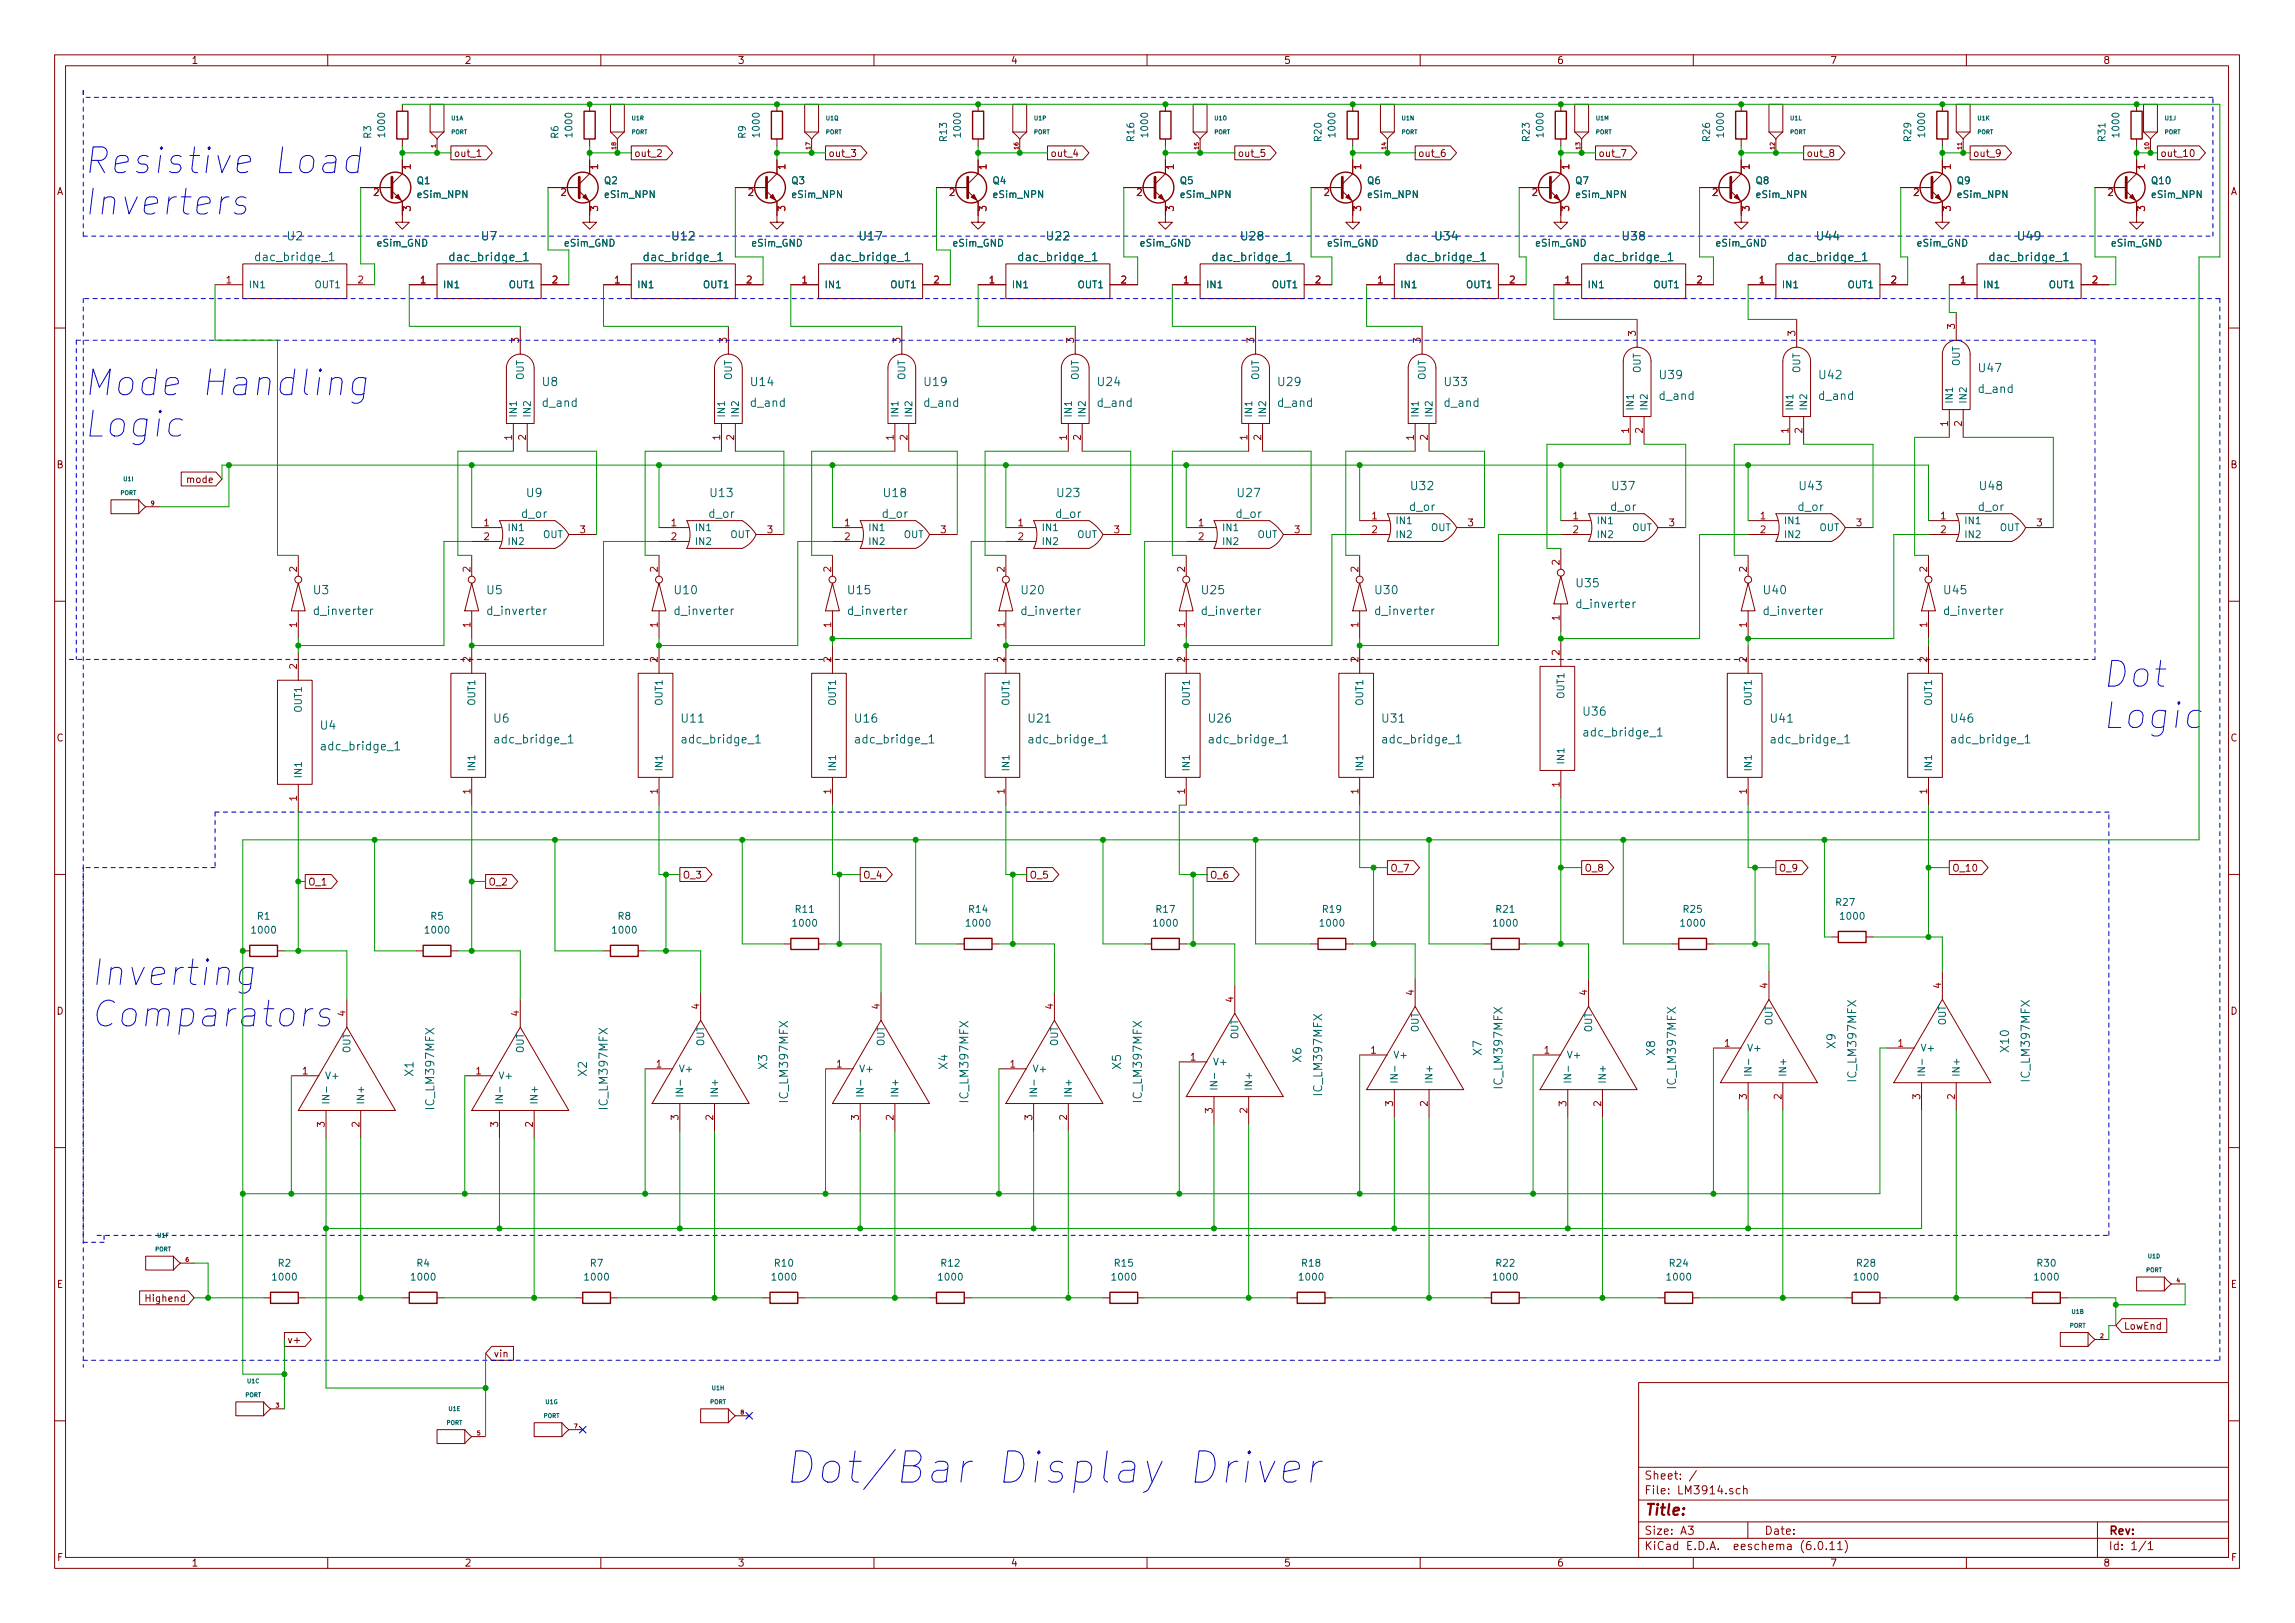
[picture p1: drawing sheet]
<svg xmlns="http://www.w3.org/2000/svg" width="420mm" height="297mm" viewBox="0 0 420 297" stroke-linecap="round" stroke-linejoin="round" font-family="sans-serif">
<defs><g id="words">
<g font-size="7.9" fill="#0000c2">
<text x="143.5" y="271.5">Dot/Bar</text>
<text x="182.5" y="271.5">Display</text>
<text x="217.6" y="271.5">Driver</text>
</g>
<g font-size="6.5" fill="#0000c2">
<text x="15.2" y="31.8">Resistive</text>
<text x="51" y="31.8">Load</text>
<text x="15.2" y="39.4">Inverters</text>
<text x="15.2" y="72.5">Mode</text>
<text x="37.8" y="72.5">Handling</text>
<text x="15.2" y="80">Logic</text>
<text x="384.8" y="125.8">Dot</text>
<text x="384.8" y="133.4">Logic</text>
<text x="16.5" y="180.4">Inverting</text>
<text x="16.5" y="188">Comparators</text>
</g>
<text font-size="2.8" fill="#840000" x="301" y="277.9">Title:</text>
<g font-size="2.1" fill="#006464">
<text x="52.4" y="44.4">U2</text>
<text x="87.9" y="44.4">U7</text>
<text x="122.8" y="44.4">U12</text>
<text x="157.1" y="44.4">U17</text>
<text x="191.3" y="44.4">U22</text>
<text x="226.9" y="44.4">U28</text>
<text x="262.5" y="44.4">U34</text>
<text x="296.8" y="44.4">U38</text>
<text x="332.3" y="44.4">U44</text>
<text x="369" y="44.4">U49</text>
<text x="46.4" y="48.3">dac_bridge_1</text>
<text x="82" y="48.3">dac_bridge_1</text>
<text x="117.5" y="48.3">dac_bridge_1</text>
<text x="151.8" y="48.3">dac_bridge_1</text>
<text x="186.1" y="48.3">dac_bridge_1</text>
<text x="221.7" y="48.3">dac_bridge_1</text>
<text x="257.2" y="48.3">dac_bridge_1</text>
<text x="291.5" y="48.3">dac_bridge_1</text>
<text x="327.1" y="48.3">dac_bridge_1</text>
<text x="363.9" y="48.3">dac_bridge_1</text>
<text x="99.1" y="71.1">U8</text>
<text x="137.2" y="71.1">U14</text>
<text x="168.9" y="71.1">U19</text>
<text x="200.7" y="71.1">U24</text>
<text x="233.7" y="71.1">U29</text>
<text x="264.2" y="71.1">U33</text>
<text x="303.5" y="69.8">U39</text>
<text x="332.8" y="69.8">U42</text>
<text x="362" y="68.6">U47</text>
<text x="99.1" y="74.9">d_and</text>
<text x="137.2" y="74.9">d_and</text>
<text x="168.9" y="74.9">d_and</text>
<text x="200.7" y="74.9">d_and</text>
<text x="233.7" y="74.9">d_and</text>
<text x="264.2" y="74.9">d_and</text>
<text x="303.5" y="73.7">d_and</text>
<text x="332.8" y="73.7">d_and</text>
<text x="362" y="72.4">d_and</text>
<text x="95.3" y="95.2">d_or</text>
<text x="96.2" y="91.4">U9</text>
<text x="129.6" y="95.2">d_or</text>
<text x="129.8" y="91.4">U13</text>
<text x="161.3" y="95.2">d_or</text>
<text x="161.5" y="91.4">U18</text>
<text x="193.1" y="95.2">d_or</text>
<text x="193.3" y="91.4">U23</text>
<text x="226.1" y="95.2">d_or</text>
<text x="226.3" y="91.4">U27</text>
<text x="257.8" y="94">d_or</text>
<text x="258" y="90.2">U32</text>
<text x="294.7" y="94">d_or</text>
<text x="294.9" y="90.2">U37</text>
<text x="329" y="94">d_or</text>
<text x="329.1" y="90.2">U43</text>
<text x="362" y="94">d_or</text>
<text x="362.2" y="90.2">U48</text>
<text x="288.3" y="107.9">U35</text>
<text x="57.2" y="109.2">U3</text>
<text x="57.2" y="113">d_inverter</text>
<text x="88.9" y="109.2">U5</text>
<text x="88.9" y="113">d_inverter</text>
<text x="123.2" y="109.2">U10</text>
<text x="123.2" y="113">d_inverter</text>
<text x="155" y="109.2">U15</text>
<text x="155" y="113">d_inverter</text>
<text x="186.7" y="109.2">U20</text>
<text x="186.7" y="113">d_inverter</text>
<text x="219.7" y="109.2">U25</text>
<text x="219.7" y="113">d_inverter</text>
<text x="251.5" y="109.2">U30</text>
<text x="251.5" y="113">d_inverter</text>
<text x="288.3" y="111.8">d_inverter</text>
<text x="322.6" y="109.2">U40</text>
<text x="322.6" y="113">d_inverter</text>
<text x="355.6" y="109.2">U45</text>
<text x="355.6" y="113">d_inverter</text>
<text x="289.6" y="131.4">U36</text>
<text x="58.4" y="134">U4</text>
<text x="58.4" y="137.8">adc_bridge_1</text>
<text x="90.2" y="132.7">U6</text>
<text x="90.2" y="136.5">adc_bridge_1</text>
<text x="124.5" y="132.7">U11</text>
<text x="124.5" y="136.5">adc_bridge_1</text>
<text x="156.2" y="132.7">U16</text>
<text x="156.2" y="136.5">adc_bridge_1</text>
<text x="188" y="132.7">U21</text>
<text x="188" y="136.5">adc_bridge_1</text>
<text x="221" y="132.7">U26</text>
<text x="221" y="136.5">adc_bridge_1</text>
<text x="252.7" y="132.7">U31</text>
<text x="252.7" y="136.5">adc_bridge_1</text>
<text x="289.6" y="135.2">adc_bridge_1</text>
<text x="323.9" y="132.7">U41</text>
<text x="323.9" y="136.5">adc_bridge_1</text>
<text x="356.9" y="132.7">U46</text>
<text x="356.9" y="136.5">adc_bridge_1</text>
<text x="76.2" y="197.1" transform="rotate(-90 76.2 197.1)">X1</text>
<text x="107.9" y="197.1" transform="rotate(-90 107.9 197.1)">X2</text>
<text x="140.9" y="195.9" transform="rotate(-90 140.9 195.9)">X3</text>
<text x="173.9" y="195.9" transform="rotate(-90 173.9 195.9)">X4</text>
<text x="205.7" y="195.9" transform="rotate(-90 205.7 195.9)">X5</text>
<text x="238.7" y="194.6" transform="rotate(-90 238.7 194.6)">X6</text>
<text x="271.7" y="193.3" transform="rotate(-90 271.7 193.3)">X7</text>
<text x="303.5" y="193.3" transform="rotate(-90 303.5 193.3)">X8</text>
<text x="336.5" y="192.1" transform="rotate(-90 336.5 192.1)">X9</text>
<text x="368.3" y="192.8" transform="rotate(-90 368.3 192.8)">X10</text>
<text x="80" y="203.3" transform="rotate(-90 80 203.3)">IC_LM397MFX</text>
<text x="111.7" y="203.3" transform="rotate(-90 111.7 203.3)">IC_LM397MFX</text>
<text x="144.7" y="202" transform="rotate(-90 144.7 202)">IC_LM397MFX</text>
<text x="177.8" y="202" transform="rotate(-90 177.8 202)">IC_LM397MFX</text>
<text x="209.5" y="202" transform="rotate(-90 209.5 202)">IC_LM397MFX</text>
<text x="242.5" y="200.8" transform="rotate(-90 242.5 200.8)">IC_LM397MFX</text>
<text x="275.5" y="199.5" transform="rotate(-90 275.5 199.5)">IC_LM397MFX</text>
<text x="307.3" y="199.5" transform="rotate(-90 307.3 199.5)">IC_LM397MFX</text>
<text x="340.3" y="198.2" transform="rotate(-90 340.3 198.2)">IC_LM397MFX</text>
<text x="372.1" y="198.2" transform="rotate(-90 372.1 198.2)">IC_LM397MFX</text>
</g>
<g font-size="2.1" fill="#840000">
<text x="301" y="273.9">File:</text>
<text x="301" y="271.2">Sheet:</text>
<text x="307.4" y="273.9">LM3914.sch</text>
<text x="301" y="281.3">Size:</text>
<text x="307.6" y="281.3">A3</text>
<text x="323" y="281.3">Date:</text>
<text x="386" y="281.3">Rev:</text>
<text x="301" y="284.1">KiCad</text>
<text x="308.7" y="284.1">E.D.A.</text>
<text x="317.6" y="284.1">eeschema</text>
<text x="330" y="284.1">(6.0.11)</text>
<text x="386" y="284.1">Id:</text>
<text x="390.1" y="284.1">1/1</text>
</g>
<g font-size="1.8" fill="#840000">
<text x="35" y="12.1">1</text>
<text x="85" y="12.1">2</text>
<text x="135" y="12.1">3</text>
<text x="185" y="12.1">4</text>
<text x="235" y="12.1">5</text>
<text x="285" y="12.1">6</text>
<text x="335" y="12.1">7</text>
<text x="385" y="12.1">8</text>
<text x="83" y="29.1">out_1</text>
<text x="116" y="29.1">out_2</text>
<text x="151.6" y="29.1">out_3</text>
<text x="192.2" y="29.1">out_4</text>
<text x="226.5" y="29.1">out_5</text>
<text x="259.6" y="29.1">out_6</text>
<text x="292.6" y="29.1">out_7</text>
<text x="330.7" y="29.1">out_8</text>
<text x="361.2" y="29.1">out_9</text>
<text x="395.4" y="29.1">out_10</text>
<text x="10.4" y="36.1">A</text>
<text x="408.4" y="36.1">A</text>
<text x="10.3" y="86.1">B</text>
<text x="34" y="88.8">mode</text>
<text x="408.3" y="86.1">B</text>
<text x="10.3" y="136.1">C</text>
<text x="408.3" y="136.1">C</text>
<text x="124.9" y="161.2">O_3</text>
<text x="158" y="161.2">O_4</text>
<text x="188.4" y="161.2">O_5</text>
<text x="221.5" y="161.2">O_6</text>
<text x="254.5" y="159.9">O_7</text>
<text x="290" y="159.9">O_8</text>
<text x="325.6" y="159.9">O_9</text>
<text x="357.3" y="159.9">O_10</text>
<text x="56.4" y="162.4">O_1</text>
<text x="89.4" y="162.4">O_2</text>
<text x="10.3" y="186.1">D</text>
<text x="408.3" y="186.1">D</text>
<text x="10.3" y="236.1">E</text>
<text x="26.4" y="238.6">Highend</text>
<text x="408.3" y="236.1">E</text>
<text x="388.8" y="243.7">LowEnd</text>
<text x="52.5" y="246.3">v+</text>
<text x="90.3" y="248.8">vin</text>
<text x="10.4" y="286.1">F</text>
<text x="35" y="287.1">1</text>
<text x="85" y="287.1">2</text>
<text x="135" y="287.1">3</text>
<text x="185" y="287.1">4</text>
<text x="235" y="287.1">5</text>
<text x="285" y="287.1">6</text>
<text x="335" y="287.1">7</text>
<text x="385" y="287.1">8</text>
<text x="408.4" y="286.1">F</text>
</g>
<g font-size="1.8" fill="#006464">
<text x="68.3" y="25.5" transform="rotate(-90 68.3 25.5)">R3</text>
<text x="70.9" y="25.4" transform="rotate(-90 70.9 25.4)">1000</text>
<text x="102.6" y="25.5" transform="rotate(-90 102.6 25.5)">R6</text>
<text x="105.2" y="25.4" transform="rotate(-90 105.2 25.4)">1000</text>
<text x="136.9" y="25.5" transform="rotate(-90 136.9 25.5)">R9</text>
<text x="139.5" y="25.4" transform="rotate(-90 139.5 25.4)">1000</text>
<text x="173.7" y="26.1" transform="rotate(-90 173.7 26.1)">R13</text>
<text x="176.3" y="25.4" transform="rotate(-90 176.3 25.4)">1000</text>
<text x="208" y="26.1" transform="rotate(-90 208 26.1)">R16</text>
<text x="210.6" y="25.4" transform="rotate(-90 210.6 25.4)">1000</text>
<text x="242.3" y="26.1" transform="rotate(-90 242.3 26.1)">R20</text>
<text x="244.9" y="25.4" transform="rotate(-90 244.9 25.4)">1000</text>
<text x="280.4" y="26.1" transform="rotate(-90 280.4 26.1)">R23</text>
<text x="283" y="25.4" transform="rotate(-90 283 25.4)">1000</text>
<text x="313.4" y="26.1" transform="rotate(-90 313.4 26.1)">R26</text>
<text x="316" y="25.4" transform="rotate(-90 316 25.4)">1000</text>
<text x="350.3" y="26.1" transform="rotate(-90 350.3 26.1)">R29</text>
<text x="352.8" y="25.4" transform="rotate(-90 352.8 25.4)">1000</text>
<text x="385.8" y="26.1" transform="rotate(-90 385.8 26.1)">R31</text>
<text x="388.4" y="25.4" transform="rotate(-90 388.4 25.4)">1000</text>
<text x="76.2" y="34.1">Q1</text>
<text x="110.5" y="34.1">Q2</text>
<text x="144.8" y="34.1">Q3</text>
<text x="181.6" y="34.1">Q4</text>
<text x="215.9" y="34.1">Q5</text>
<text x="250.2" y="34.1">Q6</text>
<text x="288.3" y="34.1">Q7</text>
<text x="321.3" y="34.1">Q8</text>
<text x="358.1" y="34.1">Q9</text>
<text x="393.7" y="34.1">Q10</text>
<text x="76.2" y="36.6">eSim_NPN</text>
<text x="110.5" y="36.6">eSim_NPN</text>
<text x="144.8" y="36.6">eSim_NPN</text>
<text x="181.6" y="36.6">eSim_NPN</text>
<text x="215.9" y="36.6">eSim_NPN</text>
<text x="250.2" y="36.6">eSim_NPN</text>
<text x="288.3" y="36.6">eSim_NPN</text>
<text x="321.3" y="36.6">eSim_NPN</text>
<text x="358.1" y="36.6">eSim_NPN</text>
<text x="393.7" y="36.6">eSim_NPN</text>
<text x="68.9" y="45.5">eSim_GND</text>
<text x="103.2" y="45.5">eSim_GND</text>
<text x="137.4" y="45.5">eSim_GND</text>
<text x="174.3" y="45.5">eSim_GND</text>
<text x="208.6" y="45.5">eSim_GND</text>
<text x="242.9" y="45.5">eSim_GND</text>
<text x="281" y="45.5">eSim_GND</text>
<text x="314" y="45.5">eSim_GND</text>
<text x="350.8" y="45.5">eSim_GND</text>
<text x="386.4" y="45.5">eSim_GND</text>
<text x="45.5" y="53.1">IN1</text>
<text x="57.5" y="53.1">OUT1</text>
<text x="81" y="53.1">IN1</text>
<text x="93.1" y="53.1">OUT1</text>
<text x="116.6" y="53.1">IN1</text>
<text x="128.6" y="53.1">OUT1</text>
<text x="150.9" y="53.1">IN1</text>
<text x="162.9" y="53.1">OUT1</text>
<text x="185.2" y="53.1">IN1</text>
<text x="197.2" y="53.1">OUT1</text>
<text x="220.7" y="53.1">IN1</text>
<text x="232.8" y="53.1">OUT1</text>
<text x="256.3" y="53.1">IN1</text>
<text x="268.3" y="53.1">OUT1</text>
<text x="290.6" y="53.1">IN1</text>
<text x="302.6" y="53.1">OUT1</text>
<text x="326.1" y="53.1">IN1</text>
<text x="338.2" y="53.1">OUT1</text>
<text x="363" y="53.1">IN1</text>
<text x="375" y="53.1">OUT1</text>
<text x="96.3" y="69.6" transform="rotate(-90 96.3 69.6)">OUT</text>
<text x="134.4" y="69.6" transform="rotate(-90 134.4 69.6)">OUT</text>
<text x="166.1" y="69.6" transform="rotate(-90 166.1 69.6)">OUT</text>
<text x="197.9" y="69.6" transform="rotate(-90 197.9 69.6)">OUT</text>
<text x="230.9" y="69.6" transform="rotate(-90 230.9 69.6)">OUT</text>
<text x="261.4" y="69.6" transform="rotate(-90 261.4 69.6)">OUT</text>
<text x="300.7" y="68.3" transform="rotate(-90 300.7 68.3)">OUT</text>
<text x="330" y="68.3" transform="rotate(-90 330 68.3)">OUT</text>
<text x="359.2" y="67.1" transform="rotate(-90 359.2 67.1)">OUT</text>
<text x="95" y="76.5" transform="rotate(-90 95 76.5)">IN1</text>
<text x="97.5" y="76.5" transform="rotate(-90 97.5 76.5)">IN2</text>
<text x="133.1" y="76.5" transform="rotate(-90 133.1 76.5)">IN1</text>
<text x="135.6" y="76.5" transform="rotate(-90 135.6 76.5)">IN2</text>
<text x="164.9" y="76.5" transform="rotate(-90 164.9 76.5)">IN1</text>
<text x="167.4" y="76.5" transform="rotate(-90 167.4 76.5)">IN2</text>
<text x="196.6" y="76.5" transform="rotate(-90 196.6 76.5)">IN1</text>
<text x="199.1" y="76.5" transform="rotate(-90 199.1 76.5)">IN2</text>
<text x="229.6" y="76.5" transform="rotate(-90 229.6 76.5)">IN1</text>
<text x="232.2" y="76.5" transform="rotate(-90 232.2 76.5)">IN2</text>
<text x="260.1" y="76.5" transform="rotate(-90 260.1 76.5)">IN1</text>
<text x="262.6" y="76.5" transform="rotate(-90 262.6 76.5)">IN2</text>
<text x="299.5" y="75.2" transform="rotate(-90 299.5 75.2)">IN1</text>
<text x="302" y="75.2" transform="rotate(-90 302 75.2)">IN2</text>
<text x="328.7" y="75.2" transform="rotate(-90 328.7 75.2)">IN1</text>
<text x="331.2" y="75.2" transform="rotate(-90 331.2 75.2)">IN2</text>
<text x="357.9" y="74" transform="rotate(-90 357.9 74)">IN1</text>
<text x="360.4" y="74" transform="rotate(-90 360.4 74)">IN2</text>
<text x="92.8" y="97.6">IN1</text>
<text x="92.8" y="100.1">IN2</text>
<text x="99.3" y="98.8">OUT</text>
<text x="127.1" y="97.6">IN1</text>
<text x="127.1" y="100.1">IN2</text>
<text x="133.6" y="98.8">OUT</text>
<text x="158.9" y="97.6">IN1</text>
<text x="158.9" y="100.1">IN2</text>
<text x="165.4" y="98.8">OUT</text>
<text x="190.6" y="97.6">IN1</text>
<text x="190.6" y="100.1">IN2</text>
<text x="197.1" y="98.8">OUT</text>
<text x="223.6" y="97.6">IN1</text>
<text x="223.6" y="100.1">IN2</text>
<text x="230.2" y="98.8">OUT</text>
<text x="255.4" y="96.3">IN1</text>
<text x="255.4" y="98.8">IN2</text>
<text x="261.9" y="97.6">OUT</text>
<text x="292.2" y="96.3">IN1</text>
<text x="292.2" y="98.8">IN2</text>
<text x="298.7" y="97.6">OUT</text>
<text x="326.5" y="96.3">IN1</text>
<text x="326.5" y="98.8">IN2</text>
<text x="333" y="97.6">OUT</text>
<text x="359.5" y="96.3">IN1</text>
<text x="359.5" y="98.8">IN2</text>
<text x="366" y="97.6">OUT</text>
<text x="55.6" y="130.5" transform="rotate(-90 55.6 130.5)">OUT1</text>
<text x="87.4" y="129.2" transform="rotate(-90 87.4 129.2)">OUT1</text>
<text x="121.7" y="129.2" transform="rotate(-90 121.7 129.2)">OUT1</text>
<text x="153.4" y="129.2" transform="rotate(-90 153.4 129.2)">OUT1</text>
<text x="185.2" y="129.2" transform="rotate(-90 185.2 129.2)">OUT1</text>
<text x="218.2" y="129.2" transform="rotate(-90 218.2 129.2)">OUT1</text>
<text x="249.9" y="129.2" transform="rotate(-90 249.9 129.2)">OUT1</text>
<text x="286.8" y="128" transform="rotate(-90 286.8 128)">OUT1</text>
<text x="321.1" y="129.2" transform="rotate(-90 321.1 129.2)">OUT1</text>
<text x="354.1" y="129.2" transform="rotate(-90 354.1 129.2)">OUT1</text>
<text x="55.6" y="142.5" transform="rotate(-90 55.6 142.5)">IN1</text>
<text x="87.4" y="141.3" transform="rotate(-90 87.4 141.3)">IN1</text>
<text x="121.7" y="141.3" transform="rotate(-90 121.7 141.3)">IN1</text>
<text x="153.4" y="141.3" transform="rotate(-90 153.4 141.3)">IN1</text>
<text x="185.2" y="141.3" transform="rotate(-90 185.2 141.3)">IN1</text>
<text x="218.2" y="141.3" transform="rotate(-90 218.2 141.3)">IN1</text>
<text x="249.9" y="141.3" transform="rotate(-90 249.9 141.3)">IN1</text>
<text x="286.8" y="140" transform="rotate(-90 286.8 140)">IN1</text>
<text x="321.1" y="141.3" transform="rotate(-90 321.1 141.3)">IN1</text>
<text x="354.1" y="141.3" transform="rotate(-90 354.1 141.3)">IN1</text>
<text x="145.4" y="167.4">R11</text>
<text x="177.1" y="167.4">R14</text>
<text x="211.4" y="167.4">R17</text>
<text x="241.9" y="167.4">R19</text>
<text x="273.7" y="167.4">R21</text>
<text x="308" y="167.4">R25</text>
<text x="335.9" y="166.2">R27</text>
<text x="45.8" y="171.2">1000</text>
<text x="46.9" y="168.7">R1</text>
<text x="77.5" y="171.2">1000</text>
<text x="78.7" y="168.7">R5</text>
<text x="111.8" y="171.2">1000</text>
<text x="113" y="168.7">R8</text>
<text x="144.8" y="170">1000</text>
<text x="176.6" y="170">1000</text>
<text x="210.9" y="170">1000</text>
<text x="241.3" y="170">1000</text>
<text x="273.1" y="170">1000</text>
<text x="307.4" y="170">1000</text>
<text x="336.6" y="168.7">1000</text>
<text x="129.3" y="191.5" transform="rotate(-90 129.3 191.5)">OUT</text>
<text x="162.3" y="191.5" transform="rotate(-90 162.3 191.5)">OUT</text>
<text x="194.1" y="191.5" transform="rotate(-90 194.1 191.5)">OUT</text>
<text x="227.1" y="190.3" transform="rotate(-90 227.1 190.3)">OUT</text>
<text x="260.1" y="189" transform="rotate(-90 260.1 189)">OUT</text>
<text x="291.9" y="189" transform="rotate(-90 291.9 189)">OUT</text>
<text x="324.9" y="187.7" transform="rotate(-90 324.9 187.7)">OUT</text>
<text x="356.6" y="187.7" transform="rotate(-90 356.6 187.7)">OUT</text>
<text x="59.4" y="197.9">V+</text>
<text x="64.5" y="192.8" transform="rotate(-90 64.5 192.8)">OUT</text>
<text x="91.2" y="197.9">V+</text>
<text x="96.3" y="192.8" transform="rotate(-90 96.3 192.8)">OUT</text>
<text x="124.2" y="196.6">V+</text>
<text x="157.2" y="196.6">V+</text>
<text x="189" y="196.6">V+</text>
<text x="222" y="195.4">V+</text>
<text x="255" y="194.1">V+</text>
<text x="286.8" y="194.1">V+</text>
<text x="319.8" y="192.8">V+</text>
<text x="321.1" y="197.1" transform="rotate(-90 321.1 197.1)">IN-</text>
<text x="327.4" y="197.1" transform="rotate(-90 327.4 197.1)">IN+</text>
<text x="351.5" y="192.8">V+</text>
<text x="352.8" y="197.1" transform="rotate(-90 352.8 197.1)">IN-</text>
<text x="359.2" y="197.1" transform="rotate(-90 359.2 197.1)">IN+</text>
<text x="60.7" y="202.2" transform="rotate(-90 60.7 202.2)">IN-</text>
<text x="67.1" y="202.2" transform="rotate(-90 67.1 202.2)">IN+</text>
<text x="92.5" y="202.2" transform="rotate(-90 92.5 202.2)">IN-</text>
<text x="98.8" y="202.2" transform="rotate(-90 98.8 202.2)">IN+</text>
<text x="125.5" y="201" transform="rotate(-90 125.5 201)">IN-</text>
<text x="131.8" y="201" transform="rotate(-90 131.8 201)">IN+</text>
<text x="158.5" y="201" transform="rotate(-90 158.5 201)">IN-</text>
<text x="164.9" y="201" transform="rotate(-90 164.9 201)">IN+</text>
<text x="190.3" y="201" transform="rotate(-90 190.3 201)">IN-</text>
<text x="196.6" y="201" transform="rotate(-90 196.6 201)">IN+</text>
<text x="223.3" y="199.7" transform="rotate(-90 223.3 199.7)">IN-</text>
<text x="229.6" y="199.7" transform="rotate(-90 229.6 199.7)">IN+</text>
<text x="256.3" y="198.4" transform="rotate(-90 256.3 198.4)">IN-</text>
<text x="262.6" y="198.4" transform="rotate(-90 262.6 198.4)">IN+</text>
<text x="288" y="198.4" transform="rotate(-90 288 198.4)">IN-</text>
<text x="294.4" y="198.4" transform="rotate(-90 294.4 198.4)">IN+</text>
<text x="50.8" y="232.2">R2</text>
<text x="76.2" y="232.2">R4</text>
<text x="107.9" y="232.2">R7</text>
<text x="141.6" y="232.2">R10</text>
<text x="172.1" y="232.2">R12</text>
<text x="203.8" y="232.2">R15</text>
<text x="238.1" y="232.2">R18</text>
<text x="273.7" y="232.2">R22</text>
<text x="305.4" y="232.2">R24</text>
<text x="339.7" y="232.2">R28</text>
<text x="372.7" y="232.2">R30</text>
<text x="49.6" y="234.7">1000</text>
<text x="75" y="234.7">1000</text>
<text x="106.7" y="234.7">1000</text>
<text x="141" y="234.7">1000</text>
<text x="171.5" y="234.7">1000</text>
<text x="203.2" y="234.7">1000</text>
<text x="237.5" y="234.7">1000</text>
<text x="273.1" y="234.7">1000</text>
<text x="304.8" y="234.7">1000</text>
<text x="339.1" y="234.7">1000</text>
<text x="372.2" y="234.7">1000</text>
</g>
<g font-size="1.8" fill="#a90000">
<text x="76" y="31.2" transform="rotate(-90 76 31.2)">1</text>
<text x="110.2" y="31.2" transform="rotate(-90 110.2 31.2)">1</text>
<text x="144.5" y="31.2" transform="rotate(-90 144.5 31.2)">1</text>
<text x="181.4" y="31.2" transform="rotate(-90 181.4 31.2)">1</text>
<text x="215.7" y="31.2" transform="rotate(-90 215.7 31.2)">1</text>
<text x="249.9" y="31.2" transform="rotate(-90 249.9 31.2)">1</text>
<text x="288" y="31.2" transform="rotate(-90 288 31.2)">1</text>
<text x="321.1" y="31.2" transform="rotate(-90 321.1 31.2)">1</text>
<text x="357.9" y="31.2" transform="rotate(-90 357.9 31.2)">1</text>
<text x="393.5" y="31.2" transform="rotate(-90 393.5 31.2)">1</text>
<text x="41.2" y="51.9">1</text>
<text x="65.4" y="51.9">2</text>
<text x="76.8" y="51.9">1</text>
<text x="100.9" y="51.9">2</text>
<text x="112.3" y="51.9">1</text>
<text x="136.5" y="51.9">2</text>
<text x="146.6" y="51.9">1</text>
<text x="170.8" y="51.9">2</text>
<text x="180.9" y="51.9">1</text>
<text x="205.1" y="51.9">2</text>
<text x="216.5" y="51.9">1</text>
<text x="240.6" y="51.9">2</text>
<text x="252" y="51.9">1</text>
<text x="276.2" y="51.9">2</text>
<text x="286.3" y="51.9">1</text>
<text x="310.5" y="51.9">2</text>
<text x="321.9" y="51.9">1</text>
<text x="346" y="51.9">2</text>
<text x="358.7" y="51.9">1</text>
<text x="382.9" y="51.9">2</text>
<text x="95" y="62.9" transform="rotate(-90 95 62.9)">3</text>
<text x="133.1" y="62.9" transform="rotate(-90 133.1 62.9)">3</text>
<text x="164.8" y="62.9" transform="rotate(-90 164.8 62.9)">3</text>
<text x="196.6" y="62.9" transform="rotate(-90 196.6 62.9)">3</text>
<text x="229.6" y="62.9" transform="rotate(-90 229.6 62.9)">3</text>
<text x="260.1" y="62.9" transform="rotate(-90 260.1 62.9)">3</text>
<text x="299.5" y="61.7" transform="rotate(-90 299.5 61.7)">3</text>
<text x="328.7" y="61.7" transform="rotate(-90 328.7 61.7)">3</text>
<text x="357.9" y="60.4" transform="rotate(-90 357.9 60.4)">3</text>
<text x="93.7" y="80.7" transform="rotate(-90 93.7 80.7)">1</text>
<text x="96.3" y="80.7" transform="rotate(-90 96.3 80.7)">2</text>
<text x="131.8" y="80.7" transform="rotate(-90 131.8 80.7)">1</text>
<text x="134.4" y="80.7" transform="rotate(-90 134.4 80.7)">2</text>
<text x="163.6" y="80.7" transform="rotate(-90 163.6 80.7)">1</text>
<text x="166.1" y="80.7" transform="rotate(-90 166.1 80.7)">2</text>
<text x="195.3" y="80.7" transform="rotate(-90 195.3 80.7)">1</text>
<text x="197.9" y="80.7" transform="rotate(-90 197.9 80.7)">2</text>
<text x="228.3" y="80.7" transform="rotate(-90 228.3 80.7)">1</text>
<text x="230.9" y="80.7" transform="rotate(-90 230.9 80.7)">2</text>
<text x="258.8" y="80.7" transform="rotate(-90 258.8 80.7)">1</text>
<text x="261.4" y="80.7" transform="rotate(-90 261.4 80.7)">2</text>
<text x="298.2" y="79.5" transform="rotate(-90 298.2 79.5)">1</text>
<text x="300.7" y="79.5" transform="rotate(-90 300.7 79.5)">2</text>
<text x="327.4" y="79.5" transform="rotate(-90 327.4 79.5)">1</text>
<text x="329.9" y="79.5" transform="rotate(-90 329.9 79.5)">2</text>
<text x="356.6" y="78.2" transform="rotate(-90 356.6 78.2)">1</text>
<text x="359.2" y="78.2" transform="rotate(-90 359.2 78.2)">2</text>
<text x="251" y="95">1</text>
<text x="287.8" y="95">1</text>
<text x="322.1" y="95">1</text>
<text x="355.1" y="95">1</text>
<text x="88.4" y="96.3">1</text>
<text x="88.4" y="98.8">2</text>
<text x="106" y="97.6">3</text>
<text x="122.7" y="96.3">1</text>
<text x="122.7" y="98.8">2</text>
<text x="140.3" y="97.6">3</text>
<text x="154.4" y="96.3">1</text>
<text x="154.4" y="98.8">2</text>
<text x="172" y="97.6">3</text>
<text x="186.2" y="96.3">1</text>
<text x="186.2" y="98.8">2</text>
<text x="203.8" y="97.6">3</text>
<text x="219.2" y="96.3">1</text>
<text x="219.2" y="98.8">2</text>
<text x="236.8" y="97.6">3</text>
<text x="251" y="97.6">2</text>
<text x="268.6" y="96.3">3</text>
<text x="287.8" y="97.6">2</text>
<text x="305.4" y="96.3">3</text>
<text x="322.1" y="97.6">2</text>
<text x="339.7" y="96.3">3</text>
<text x="355.1" y="97.6">2</text>
<text x="372.7" y="96.3">3</text>
<text x="54.4" y="104.9" transform="rotate(-90 54.4 104.9)">2</text>
<text x="86.1" y="104.9" transform="rotate(-90 86.1 104.9)">2</text>
<text x="120.4" y="104.9" transform="rotate(-90 120.4 104.9)">2</text>
<text x="152.1" y="104.9" transform="rotate(-90 152.1 104.9)">2</text>
<text x="183.9" y="104.9" transform="rotate(-90 183.9 104.9)">2</text>
<text x="216.9" y="104.9" transform="rotate(-90 216.9 104.9)">2</text>
<text x="248.7" y="104.9" transform="rotate(-90 248.7 104.9)">2</text>
<text x="285.5" y="103.6" transform="rotate(-90 285.5 103.6)">2</text>
<text x="319.8" y="104.9" transform="rotate(-90 319.8 104.9)">2</text>
<text x="352.8" y="104.9" transform="rotate(-90 352.8 104.9)">2</text>
<text x="285.5" y="113.7" transform="rotate(-90 285.5 113.7)">1</text>
<text x="54.4" y="115" transform="rotate(-90 54.4 115)">1</text>
<text x="86.1" y="115" transform="rotate(-90 86.1 115)">1</text>
<text x="120.4" y="115" transform="rotate(-90 120.4 115)">1</text>
<text x="152.1" y="115" transform="rotate(-90 152.1 115)">1</text>
<text x="183.9" y="115" transform="rotate(-90 183.9 115)">1</text>
<text x="216.9" y="115" transform="rotate(-90 216.9 115)">1</text>
<text x="248.7" y="115" transform="rotate(-90 248.7 115)">1</text>
<text x="319.8" y="115" transform="rotate(-90 319.8 115)">1</text>
<text x="352.8" y="115" transform="rotate(-90 352.8 115)">1</text>
<text x="54.4" y="122.6" transform="rotate(-90 54.4 122.6)">2</text>
<text x="86.1" y="121.4" transform="rotate(-90 86.1 121.4)">2</text>
<text x="120.4" y="121.4" transform="rotate(-90 120.4 121.4)">2</text>
<text x="152.1" y="121.4" transform="rotate(-90 152.1 121.4)">2</text>
<text x="183.9" y="121.4" transform="rotate(-90 183.9 121.4)">2</text>
<text x="216.9" y="121.4" transform="rotate(-90 216.9 121.4)">2</text>
<text x="248.7" y="121.4" transform="rotate(-90 248.7 121.4)">2</text>
<text x="285.5" y="120.1" transform="rotate(-90 285.5 120.1)">2</text>
<text x="319.8" y="121.4" transform="rotate(-90 319.8 121.4)">2</text>
<text x="352.8" y="121.4" transform="rotate(-90 352.8 121.4)">2</text>
<text x="54.4" y="146.8" transform="rotate(-90 54.4 146.8)">1</text>
<text x="86.1" y="145.5" transform="rotate(-90 86.1 145.5)">1</text>
<text x="120.4" y="145.5" transform="rotate(-90 120.4 145.5)">1</text>
<text x="152.1" y="145.5" transform="rotate(-90 152.1 145.5)">1</text>
<text x="183.9" y="145.5" transform="rotate(-90 183.9 145.5)">1</text>
<text x="216.9" y="145.5" transform="rotate(-90 216.9 145.5)">1</text>
<text x="248.7" y="145.5" transform="rotate(-90 248.7 145.5)">1</text>
<text x="285.5" y="144.2" transform="rotate(-90 285.5 144.2)">1</text>
<text x="319.8" y="145.5" transform="rotate(-90 319.8 145.5)">1</text>
<text x="352.8" y="145.5" transform="rotate(-90 352.8 145.5)">1</text>
<text x="128" y="184.9" transform="rotate(-90 128 184.9)">4</text>
<text x="161" y="184.9" transform="rotate(-90 161 184.9)">4</text>
<text x="192.8" y="184.9" transform="rotate(-90 192.8 184.9)">4</text>
<text x="225.8" y="183.6" transform="rotate(-90 225.8 183.6)">4</text>
<text x="258.8" y="182.3" transform="rotate(-90 258.8 182.3)">4</text>
<text x="290.6" y="182.3" transform="rotate(-90 290.6 182.3)">4</text>
<text x="323.6" y="181.1" transform="rotate(-90 323.6 181.1)">4</text>
<text x="355.3" y="181.1" transform="rotate(-90 355.3 181.1)">4</text>
<text x="63.2" y="186.1" transform="rotate(-90 63.2 186.1)">4</text>
<text x="95" y="186.1" transform="rotate(-90 95 186.1)">4</text>
<text x="315.5" y="191.6">1</text>
<text x="347.3" y="191.6">1</text>
<text x="55.2" y="196.6">1</text>
<text x="86.9" y="196.6">1</text>
<text x="120" y="195.4">1</text>
<text x="153" y="195.4">1</text>
<text x="184.7" y="195.4">1</text>
<text x="217.8" y="194.1">1</text>
<text x="250.8" y="192.8">1</text>
<text x="282.5" y="192.8">1</text>
<text x="222" y="203.9" transform="rotate(-90 222 203.9)">3</text>
<text x="228.3" y="203.9" transform="rotate(-90 228.3 203.9)">2</text>
<text x="255" y="202.6" transform="rotate(-90 255 202.6)">3</text>
<text x="261.4" y="202.6" transform="rotate(-90 261.4 202.6)">2</text>
<text x="286.8" y="202.6" transform="rotate(-90 286.8 202.6)">3</text>
<text x="293.1" y="202.6" transform="rotate(-90 293.1 202.6)">2</text>
<text x="319.8" y="201.4" transform="rotate(-90 319.8 201.4)">3</text>
<text x="326.1" y="201.4" transform="rotate(-90 326.1 201.4)">2</text>
<text x="351.5" y="201.4" transform="rotate(-90 351.5 201.4)">3</text>
<text x="357.9" y="201.4" transform="rotate(-90 357.9 201.4)">2</text>
<text x="59.4" y="206.5" transform="rotate(-90 59.4 206.5)">3</text>
<text x="65.8" y="206.5" transform="rotate(-90 65.8 206.5)">2</text>
<text x="91.2" y="206.5" transform="rotate(-90 91.2 206.5)">3</text>
<text x="97.5" y="206.5" transform="rotate(-90 97.5 206.5)">2</text>
<text x="124.2" y="205.2" transform="rotate(-90 124.2 205.2)">3</text>
<text x="130.6" y="205.2" transform="rotate(-90 130.6 205.2)">2</text>
<text x="157.2" y="205.2" transform="rotate(-90 157.2 205.2)">3</text>
<text x="163.6" y="205.2" transform="rotate(-90 163.6 205.2)">2</text>
<text x="189" y="205.2" transform="rotate(-90 189 205.2)">3</text>
<text x="195.3" y="205.2" transform="rotate(-90 195.3 205.2)">2</text>
</g>
<g font-size="1.1" fill="#006464">
<text x="82.5" y="22.2">U1A</text>
<text x="115.5" y="22.2">U1R</text>
<text x="151.1" y="22.2">U1Q</text>
<text x="189.2" y="22.2">U1P</text>
<text x="222.2" y="22.2">U1O</text>
<text x="256.5" y="22.2">U1N</text>
<text x="292.1" y="22.2">U1M</text>
<text x="327.6" y="22.2">U1L</text>
<text x="361.9" y="22.2">U1K</text>
<text x="396.2" y="22.2">U1J</text>
<text x="82.5" y="24.8">PORT</text>
<text x="115.5" y="24.8">PORT</text>
<text x="151.1" y="24.8">PORT</text>
<text x="189.2" y="24.8">PORT</text>
<text x="222.2" y="24.8">PORT</text>
<text x="256.5" y="24.8">PORT</text>
<text x="292.1" y="24.8">PORT</text>
<text x="327.6" y="24.8">PORT</text>
<text x="361.9" y="24.8">PORT</text>
<text x="396.2" y="24.8">PORT</text>
<text x="22.5" y="88.3">U1I</text>
<text x="22" y="90.8">PORT</text>
<text x="28.7" y="226.7">U1F</text>
<text x="28.3" y="229.3">PORT</text>
<text x="392.8" y="233.1">PORT</text>
<text x="393.1" y="230.5">U1D</text>
<text x="378.8" y="243.2">PORT</text>
<text x="379.1" y="240.7">U1B</text>
<text x="44.8" y="255.9">PORT</text>
<text x="45.1" y="253.4">U1C</text>
<text x="99.7" y="257.2">U1G</text>
<text x="129.9" y="257.2">PORT</text>
<text x="130.2" y="254.7">U1H</text>
<text x="81.7" y="261">PORT</text>
<text x="82" y="258.5">U1E</text>
<text x="99.4" y="259.7">PORT</text>
</g>
<g font-size="1.1" fill="#a90000">
<text x="79.8" y="27.1" transform="rotate(-90 79.8 27.1)">1</text>
<text x="112.8" y="27.5" transform="rotate(-90 112.8 27.5)">18</text>
<text x="148.3" y="27.5" transform="rotate(-90 148.3 27.5)">17</text>
<text x="186.4" y="27.5" transform="rotate(-90 186.4 27.5)">16</text>
<text x="219.5" y="27.5" transform="rotate(-90 219.5 27.5)">15</text>
<text x="253.7" y="27.5" transform="rotate(-90 253.7 27.5)">14</text>
<text x="289.3" y="27.5" transform="rotate(-90 289.3 27.5)">13</text>
<text x="324.9" y="27.5" transform="rotate(-90 324.9 27.5)">12</text>
<text x="359.2" y="27.5" transform="rotate(-90 359.2 27.5)">11</text>
<text x="393.4" y="27.5" transform="rotate(-90 393.4 27.5)">10</text>
<text x="27.5" y="92.5">9</text>
<text x="33.9" y="230.9">6</text>
<text x="398.3" y="234.7">4</text>
<text x="384.4" y="244.9">2</text>
<text x="50.4" y="257.6">3</text>
<text x="87.2" y="262.7">5</text>
<text x="105" y="261.4">7</text>
<text x="135.5" y="258.9">8</text>
</g>
</g></defs>
<g fill="none" stroke="#840000" stroke-width=".18">
<path d="M10 10h400v277h-400zM12 12h396v273h-396zM60 10v2M73.7 19.1v1.3M78.7 19.1h2.6v5.1h-2.6zM107.9 19.1v1.3M110 10v2M111.8 19.1h2.5v5.1h-2.5zM142.2 19.1v1.3M147.3 19.1h2.6v5.1h-2.6zM160 10v2M179.1 19.1v1.3"/>
<path d="M185.4 19.1h2.6v5.1h-2.6zM210 10v2M213.4 19.1v1.3M218.4 19.1h2.6v5.1h-2.6zM247.6 19.1v1.3M252.7 19.1h2.6v5.1h-2.6zM260 10v2M285.7 19.1v1.3M288.3 19.1h2.5v5.1h-2.5zM310 10v2M318.8 19.1v1.3M323.8 19.1h2.6v5.1h-2.6z"/>
<path d="M355.6 19.1v1.3M358.1 19.1h2.6v5.1h-2.6zM360 10v2M391.2 19.1v1.3M392.4 19.1h2.6v5.1h-2.6zM66 34.3h5.8M71.8 35l1.9 1.9v3.8h1.2l-1.2 1.2-1.3-1.2h1.3M73.7 25.4v1.3M73.7 29.2v2.6l-1.9 1.9M78.7 24.2l1.3 1.2M80 25.4v2.6M81.3 24.2l-1.3 1.2"/>
<path d="M82.5 26.7h6.5l1.1 1.3-1.1 1.2h-6.5zM87.3 28.6h.8M100.3 34.3h5.7M106 35l1.9 1.9v3.8h1.3l-1.3 1.2-1.2-1.2h1.2M107.9 29.2v2.6l-1.9 1.9M107.9 25.4v1.3M111.8 24.2l1.2 1.2M113 25.4v2.6M114.3 24.2l-1.3 1.2M115.6 26.7h6.4l1.2 1.3-1.2 1.2h-6.4zM120.4 27.5l.4-.1 .3 .3-.8 .9h.8M134.6 34.3h5.7"/>
<path d="M140.3 35l1.9 1.9v3.8h1.3l-1.3 1.2-1.2-1.2h1.2M142.2 25.4v1.3M142.2 29.2v2.6l-1.9 1.9M147.3 24.2l1.3 1.2M148.6 25.4v2.6M149.9 24.2l-1.3 1.2M151.1 26.7h6.5l1.1 1.3-1.1 1.2h-6.5zM155.9 27.4h.7l-.4 .5 .4 .1v.5l-.2 .1-.5-.1M171.4 34.3h5.8M177.2 35l1.9 1.9v3.8h1.2l-1.2 1.2-1.3-1.2h1.3M179.1 25.4v1.3M179.1 29.2v2.6l-1.9 1.9"/>
<path d="M185.4 24.2l1.3 1.2M186.7 25.4v2.6M188 24.2l-1.3 1.2M191.8 26.7h6.4l1.2 1.3-1.2 1.2h-6.4zM196.9 27.3l-.3 .9h.7M205.7 34.3h5.8M211.5 35l1.9 1.9v3.8h1.2l-1.2 1.2-1.3-1.2h1.3M213.4 25.4v1.3M213.4 29.2v2.6l-1.9 1.9M218.4 24.2l1.3 1.2M219.7 25.4v2.6M221 24.2l-1.3 1.2"/>
<path d="M226.1 26.7h6.4l1.1 1.3-1.1 1.2h-6.4zM231.5 27.4h-.6l-.1 .6 .2-.1h.5l.1 .2-.1 .4-.2 .1-.5-.1M240 34.3h5.7M245.7 35l1.9 1.9v3.8h1.3l-1.3 1.2-1.2-1.2h1.2M247.6 25.4v1.3M247.6 29.2v2.6l-1.9 1.9M252.7 24.2l1.3 1.2M254 25.4v2.6M255.3 24.2l-1.3 1.2M259.1 26.7h6.5l1.1 1.3-1.1 1.2h-6.5zM264.5 27.4h-.4a.86 .86 0 0 0 0 1.2l.4-.1 .1-.4-.2-.2h-.3l-.2 .2M278.1 34.3h5.7"/>
<path d="M283.8 35l1.9 1.9v3.8h1.3l-1.3 1.2-1.2-1.2h1.2M285.7 25.4v1.3M285.7 29.2v2.6l-1.9 1.9M288.3 24.2l1.3 1.2M289.6 25.4v2.6M290.8 24.2l-1.2 1.2M292.1 26.7h6.5l1.1 1.3-1.1 1.2h-6.5zM296.8 27.4h.9l-.6 1.2M311.1 34.3h5.8M316.9 35l1.9 1.9v3.8h1.2l-1.2 1.2-1.3-1.2h1.3M318.8 29.2v2.6l-1.9 1.9M318.8 25.4v1.3"/>
<path d="M323.8 24.2l1.3 1.2M325.1 25.4v2.6M326.4 24.2l-1.3 1.2M330.2 26.7h6.5l1.1 1.3-1.1 1.2h-6.5zM335.2 27.9l-.2-.2v-.2l.2-.1h.4l.1 .4-.6 .2-.1 .2v.2l.2 .2h.3l.2-.2v-.2l-.2-.3M348 34.3h5.7M353.7 35l1.9 1.9v3.8h1.3l-1.3 1.2-1.3-1.2h1.3M355.6 29.2v2.6l-1.9 1.9M355.6 25.4v1.3M358.1 24.2l1.3 1.2M359.4 25.4v2.6M360.7 24.2l-1.3 1.2"/>
<path d="M360.7 26.7h6.5l1.1 1.3-1.1 1.2h-6.5zM366.2 27.9l-.2 .3-.4-.1-.1-.2v-.3l.2-.2h.3l.2 .2a.85 .85 0 0 1-.4 1h-.2M383.5 34.3h5.8M389.3 35l1.9 1.9v3.8h1.2l-1.2 1.2-1.3-1.2h1.3M391.2 25.4v1.3M391.2 29.2v2.6l-1.9 1.9M392.4 24.2l1.3 1.2M393.7 25.4v2.6M395 24.2l-1.3 1.2M395 26.7h7.7l1.1 1.3-1.1 1.2h-7.7zM401.1 27.5l.2-.1a.68 .68 0 0 1 .4 .6 .68 .68 0 0 1-.4 .6l-.3-.4zM39.4 52.1h5"/>
<path d="M44.4 48.3h19.1v6.3h-19.1zM63.5 52.1h5.1M74.9 52.1h5.1M80 48.3h19.1v6.3h-19.1zM95.2 59.7v5.1M99.1 52.1h5M110.5 52.1h5.1M115.6 48.3h19v6.3h-19zM133.3 59.7v5.1M134.6 52.1h5.1M144.8 52.1h5.1M149.9 48.3h19v6.3h-19z"/>
<path d="M165.1 59.7v5.1M168.9 52.1h5.1M179.1 52.1h5M184.1 48.3h19.1v6.3h-19.1zM196.8 59.7v5.1M203.2 52.1h5.1M214.6 52.1h5.1M219.7 48.3h19.1v6.3h-19.1zM229.9 59.7v5.1M238.8 52.1h5M250.2 52.1h5.1M255.3 48.3h19v6.3h-19z"/>
<path d="M260.3 59.7v5.1M274.3 52.1h5.1M284.5 52.1h5.1M289.6 48.3h19v6.3h-19zM299.7 58.5v5M308.6 52.1h5.1M320 52.1h5.1M325.1 48.3h19.1v6.3h-19.1zM328.9 58.5v5M344.2 52.1h5M356.9 52.1h5M358.1 57.2v5.1"/>
<path d="M361.9 48.3h19.1v6.3h-19.1zM381 52.1h5.1M10 60h2M93.4 65.6a2.53 2.53 0 0 1 2.8-.6 2.53 2.53 0 0 1 1.6 2.3v10.2h-5.1v-10.2a2.59 2.59 0 0 1 .7-1.7zM94 77.5v5.1M96.5 77.5v5.1M131.5 65.6a2.53 2.53 0 0 1 2.8-.6 2.53 2.53 0 0 1 1.6 2.3v10.2h-5.1v-10.2a2.59 2.59 0 0 1 .7-1.7zM132.1 77.5v5.1M134.6 77.5v5.1M163.3 65.6a2.53 2.53 0 0 1 2.8-.6 2.53 2.53 0 0 1 1.5 2.3v10.2h-5v-10.2a2.59 2.59 0 0 1 .7-1.7zM163.8 77.5v5.1M166.4 77.5v5.1"/>
<path d="M195 65.6a2.53 2.53 0 0 1 2.8-.6 2.53 2.53 0 0 1 1.6 2.3v10.2h-5.1v-10.2a2.59 2.59 0 0 1 .7-1.7zM195.6 77.5v5.1M198.1 77.5v5.1M228.1 65.6a2.53 2.53 0 0 1 2.7-.6 2.53 2.53 0 0 1 1.6 2.3v10.2h-5.1v-10.2a2.59 2.59 0 0 1 .8-1.7zM228.6 77.5v5.1M231.1 77.5v5.1M258.5 65.6a2.53 2.53 0 0 1 2.8-.6 2.53 2.53 0 0 1 1.6 2.3v10.2h-5.1v-10.2a2.58 2.58 0 0 1 .7-1.7zM259.1 77.5v5.1M261.6 77.5v5.1M297.9 64.3a2.53 2.53 0 0 1 2.8-.6 2.53 2.53 0 0 1 1.6 2.4v10.1h-5.1v-10.1a2.58 2.58 0 0 1 .7-1.8zM298.4 76.2v5.1M301 76.2v5.1"/>
<path d="M327.1 64.3a2.53 2.53 0 0 1 2.8-.6 2.53 2.53 0 0 1 1.6 2.4v10.1h-5.1v-10.1a2.58 2.58 0 0 1 .7-1.8zM327.7 76.2v5.1M330.2 76.2v5.1M356.3 63.1a2.53 2.53 0 0 1 2.8-.6 2.53 2.53 0 0 1 1.6 2.3v10.2h-5.1v-10.2a2.58 2.58 0 0 1 .7-1.7zM356.9 75v5M359.4 75v5M408 60h2M20.3 91.5h5.1v2.5h-5.1zM25.4 91.5l1.3 1.2M26.7 92.7h2.5M26.7 92.7l-1.3 1.3M33.2 86.4h6.3l1.1 1.3-1.1 1.2h-6.3z"/>
<path d="M86.4 96.6h5.4M86.4 99.1h5.4M91.4 95.3h10.2l1.2 .9 1.3 1.6a4.9 4.9 0 0 1-2.5 2.6h-10.2a5.7 5.7 0 0 0 0-5.1zM104.1 97.8h5.1M120.6 96.6h5.5M120.6 99.1h5.5M125.7 95.3h10.2l1.2 .9 1.3 1.6a4.9 4.9 0 0 1-2.5 2.6h-10.2a5.7 5.7 0 0 0 0-5.1zM138.4 97.8h5.1M152.4 96.6h5.5M152.4 99.1h5.5M157.5 95.3h10.1l1.2 .9 1.4 1.6a4.9 4.9 0 0 1-2.6 2.6h-10.1a5.7 5.7 0 0 0 0-5.1zM170.2 97.8h5.1"/>
<path d="M184.1 96.6h5.5M184.1 99.1h5.5M189.2 95.3h10.2l1.2 .9 1.3 1.6a4.9 4.9 0 0 1-2.5 2.6h-10.2a5.7 5.7 0 0 0 0-5.1zM201.9 97.8h5.1M217.2 96.6h5.4M217.2 99.1h5.4M222.2 95.3h10.2l1.2 .9 1.3 1.6a4.9 4.9 0 0 1-2.5 2.6h-10.2a5.7 5.7 0 0 0 0-5.1zM234.9 97.8h5.1M248.9 95.3h5.5M248.9 97.8h5.5M254 94h10.2l1.1 .9 1.4 1.7a4.9 4.9 0 0 1-2.5 2.5h-10.2a5.7 5.7 0 0 0 0-5.1zM266.7 96.6h5.1"/>
<path d="M285.7 95.3h5.5M285.7 97.8h5.5M290.8 94h10.2l1.2 .9 1.3 1.7a4.9 4.9 0 0 1-2.5 2.5h-10.2a5.7 5.7 0 0 0 0-5.1zM303.5 96.6h5.1M320 95.3h5.5M320 97.8h5.5M325.1 94a5.7 5.7 0 0 1 0 5.1M325.1 94h10.2l1.2 .9 1.3 1.7M337.8 96.6a4.9 4.9 0 0 1-2.5 2.5h-10.2M337.8 96.6h5.1M353.1 95.3h5.4M353.1 97.8h5.4"/>
<path d="M358.1 94h10.2l1.2 .9 1.3 1.7a4.9 4.9 0 0 1-2.5 2.5h-10.2a5.7 5.7 0 0 0 0-5.1zM370.8 96.6h5.1M10 110h2M54.6 106.7l1.3 5.1h-2.6zM54.6 101.6v3.8M54.6 111.8v5.1M54.6 119.4v5.1M86.4 106.7l1.2 5.1h-2.5zM86.4 101.6v3.8M86.4 111.8v5.1M86.4 118.1v5.1M120.6 106.7l1.3 5.1h-2.5z"/>
<path d="M120.6 101.6v3.8M120.6 111.8v5.1M120.6 118.1v5.1M152.4 106.7l1.3 5.1h-2.6zM152.4 101.6v3.8M152.4 111.8v5.1M152.4 118.1v5.1M184.1 106.7l1.3 5.1h-2.5zM184.1 101.6v3.8M184.1 111.8v5.1M184.1 118.1v5.1M217.2 106.7l1.2 5.1h-2.5z"/>
<path d="M217.2 101.6v3.8M217.2 111.8v5.1M217.2 118.1v5.1M248.9 106.7l1.3 5.1h-2.6zM248.9 101.6v3.8M248.9 111.8v5.1M248.9 118.1v5.1M285.7 105.4l1.3 5.1h-2.5zM285.7 100.4v3.8M285.7 110.5v5.1M285.7 116.9v5.1M320 106.7l1.3 5.1h-2.5z"/>
<path d="M320 101.6v3.8M320 111.8v5.1M320 118.1v5.1M353.1 106.7l1.2 5.1h-2.5zM353.1 101.6v3.8M353.1 111.8v5.1M353.1 118.1v5.1M408 110h2M50.8 124.5h6.3v19h-6.3zM82.5 123.2h6.4v19.1h-6.4zM116.8 123.2h6.4v19.1h-6.4zM148.6 123.2h6.3v19.1h-6.3z"/>
<path d="M180.3 123.2h6.4v19.1h-6.4zM213.4 123.2h6.3v19.1h-6.3zM245.1 123.2h6.4v19.1h-6.4zM281.9 122h6.4v19h-6.4zM316.2 123.2h6.4v19.1h-6.4zM349.2 123.2h6.4v19.1h-6.4zM54.6 143.5v5.1M86.4 142.3v5.1M120.6 142.3v5.1M124.5 158.8h4.7l1.1 1.3-1.1 1.2h-4.7zM152.4 142.3v5.1M157.5 158.8h4.8l1.1 1.3-1.1 1.2h-4.8z"/>
<path d="M184.1 142.3v5.1M188 158.8h4.7l1.1 1.3-1.1 1.2h-4.7zM217.2 142.3v5.1M221 158.8h4.8l1.1 1.3-1.1 1.2h-4.8zM248.9 142.3v5.1M254 157.5h4.8l1.1 1.3-1.1 1.3h-4.8zM285.7 141v5.1M289.6 157.5h4.7l1.2 1.3-1.2 1.3h-4.7zM320 142.3v5.1M325.1 157.5h4.8l1.1 1.3-1.1 1.3h-4.8zM353.1 142.3v5.1M356.9 157.5h6l1.1 1.3-1.1 1.3h-6z"/>
<path d="M10 160h2M44.4 174h1.3M50.8 174h1.3M55.9 160.1h4.8l1.1 1.2-1.1 1.3h-4.8zM76.2 174h1.3M82.5 174h1.3M88.9 160.1h4.8l1.1 1.2-1.1 1.3h-4.8zM110.5 174h1.3M116.8 174h1.3M143.5 172.8h1.3M149.9 172.8h1.2M175.3 172.8h1.2"/>
<path d="M181.6 172.8h1.3M209.5 172.8h1.3M215.9 172.8h1.3M240 172.8h1.3M246.4 172.8h1.2M259.1 179.1v5.1M271.8 172.8h1.2M278.1 172.8h1.3M290.8 179.1v5.1M306.1 172.8h1.2M312.4 172.8h1.3M323.8 177.8v5.1"/>
<path d="M335.3 171.5h1.2M341.6 171.5h1.3M355.6 177.8v5.1M408 160h2M53.3 196.9h5.1M63.5 188l8.9 15.2h-17.8zM63.5 182.9v5.1M85.1 196.9h5.1M95.2 188l8.9 15.2h-17.7zM95.2 182.9v5.1M118.1 195.6h5.1M128.3 186.7l8.9 15.3h-17.8z"/>
<path d="M128.3 181.6v5.1M151.1 195.6h5.1M161.3 186.7l8.9 15.3h-17.8zM161.3 181.6v5.1M182.9 195.6h5.1M193 186.7l8.9 15.3h-17.8zM193 181.6v5.1M215.9 194.3h5.1M226.1 185.5l8.8 15.2h-17.7zM226.1 180.4v5.1M248.9 193.1h5.1M255.3 199.4v5.1"/>
<path d="M259.1 184.2l8.9 15.2h-17.8zM261.6 199.4v5.1M280.7 193.1h5M287 199.4v5.1M290.8 184.2l8.9 15.2h-17.8zM293.4 199.4v5.1M313.7 191.8h5.1M320 198.2v5M323.8 182.9l8.9 15.3h-17.7zM326.4 198.2v5M345.4 191.8h5.1M351.8 198.2v5"/>
<path d="M355.6 182.9l8.9 15.3h-17.8zM358.1 198.2v5M10 210h2M59.7 203.2v5.1M66 203.2v5.1M91.4 203.2v5.1M97.8 203.2v5.1M124.5 202v5M130.8 202v5M157.5 202v5M163.8 202v5M189.2 202v5"/>
<path d="M195.6 202v5M222.2 200.7v5.1M228.6 200.7v5.1M408 210h2M25.6 236.3h8.8l1.2 1.2-1.2 1.3h-8.8zM26.7 229.9h5v2.5h-5zM31.8 229.9l1.2 1.3h2.6M33 231.2l-1.3 1.2M33.8 237.4l-.4-.1-.3 .3 .2 .5h.5M33.8 236.9v1.3M48.3 237.5h1.2M54.6 237.5h1.3"/>
<path d="M73.7 237.5h1.2M80 237.5h1.3M105.4 237.5h1.3M111.8 237.5h1.2M139.7 237.5h1.3M146 237.5h1.3M170.2 237.5h1.2M176.5 237.5h1.3M201.9 237.5h1.3M208.3 237.5h1.2M236.2 237.5h1.3M242.6 237.5h1.2"/>
<path d="M271.8 237.5h1.2M278.1 237.5h1.3M303.5 237.5h1.3M309.9 237.5h1.2M337.8 237.5h1.3M344.2 237.5h1.2M370.8 237.5h1.3M377.2 237.5h1.3M391.2 233.7h5v2.6h-5zM396.2 233.7l1.3 1.3M397.5 235h2.5M397.5 235l-1.3 1.3"/>
<path d="M43.2 256.6h5.1v2.5h-5.1zM48.3 256.6l1.2 1.2M49.5 257.8h2.6M49.5 257.8l-1.2 1.3M52.1 243.9h3.8l1.1 1.2-1.1 1.3h-3.8zM90 246.4h4v2.6h-4l-1.1-1.3zM128.3 257.8h5v2.6h-5zM133.4 257.8l1.2 1.3M134.6 259.1h2.6M134.6 259.1l-1.3 1.3M300 253h108v32h-108zM377.2 243.9h5.1v2.5h-5.1z"/>
<path d="M382.3 243.9l1.2 1.2M383.5 245.1h2.6M383.5 245.1l-1.2 1.3M388.5 241.3h8.2v2.6h-8.2l-1.2-1.3zM10 260h2M80 261.7h5.1v2.5h-5.1zM85.1 261.7l1.3 1.2M86.4 262.9h2.5M86.4 262.9l-1.3 1.3M97.8 260.4h5.1v2.5h-5.1zM102.9 260.4l1.2 1.3M104.1 261.7h2.6"/>
<path d="M104.1 261.7l-1.2 1.2M300 278.5h108M300 274.5h108M300 268.5h108M305.5 273.3v.1M305.5 272.5v.1M307.6 270.6v.1M307.6 269.8v.1M310.6 269.1l-1.3 2M319.2 272.6l.2-.2 .4 .1 .1 .9M320 278.5v3M384 278.5v6.5"/>
<path d="M408 260h2M60 285v2M110 285v2M160 285v2M210 285v2M260 285v2M300 281.5h108M310 285v2M327.3 282.7h.6v.9M327.9 283h-.5a.29 .29 0 0 0-.2 .3 .29 .29 0 0 0 .2 .3l.5-.1M337.8 281.9a1.72 1.72 0 0 1 0 2.3M360 285v2"/>
<path d="M393.3 282.5l.4-.4v1.5M393.3 283.6h.8"/>
<circle cx="54.6" cy="106.1" r=".63"/>
<circle cx="86.4" cy="106.1" r=".63"/>
<circle cx="120.6" cy="106.1" r=".63"/>
<circle cx="152.4" cy="106.1" r=".63"/>
<circle cx="184.1" cy="106.1" r=".63"/>
<circle cx="217.2" cy="106.1" r=".63"/>
<circle cx="248.9" cy="106.1" r=".63"/>
<circle cx="285.7" cy="104.8" r=".63"/>
<circle cx="320" cy="106.1" r=".63"/>
<circle cx="353.1" cy="106.1" r=".63"/>
</g>
<g fill="none" stroke="#840000" stroke-width=".25">
<path d="M72.6 20.4h2.1v5h-2.1zM106.9 20.4h2.1v5h-2.1zM141.2 20.4h2.1v5h-2.1zM178.1 20.4h2v5h-2zM212.3 20.4h2.1v5h-2.1zM246.6 20.4h2.1v5h-2.1zM284.7 20.4h2.1v5h-2.1zM317.8 20.4h2v5h-2zM354.6 20.4h2v5h-2zM390.1 20.4h2.1v5h-2.1zM45.7 173h5.1v2h-5.1zM77.5 173h5v2h-5z"/>
<path d="M111.8 173h5v2h-5zM144.8 171.7h5.1v2.1h-5.1zM176.5 171.7h5.1v2.1h-5.1zM210.8 171.7h5.1v2.1h-5.1zM241.3 171.7h5.1v2.1h-5.1zM273 171.7h5.1v2.1h-5.1zM307.3 171.7h5.1v2.1h-5.1zM336.5 170.5h5.1v2h-5.1zM49.5 236.5h5.1v2h-5.1zM74.9 236.5h5.1v2h-5.1zM106.7 236.5h5.1v2h-5.1zM141 236.5h5v2h-5z"/>
<path d="M171.4 236.5h5.1v2h-5.1zM203.2 236.5h5.1v2h-5.1zM237.5 236.5h5.1v2h-5.1zM273 236.5h5.1v2h-5.1zM304.8 236.5h5.1v2h-5.1zM339.1 236.5h5.1v2h-5.1zM372.1 236.5h5.1v2h-5.1z"/>
<circle cx="72.4" cy="34.3" r="2.82"/>
<circle cx="106.7" cy="34.3" r="2.82"/>
<circle cx="141" cy="34.3" r="2.82"/>
<circle cx="177.8" cy="34.3" r="2.82"/>
<circle cx="212.1" cy="34.3" r="2.82"/>
<circle cx="246.4" cy="34.3" r="2.82"/>
<circle cx="284.5" cy="34.3" r="2.82"/>
<circle cx="317.5" cy="34.3" r="2.82"/>
<circle cx="354.3" cy="34.3" r="2.82"/>
<circle cx="389.9" cy="34.3" r="2.82"/>
</g>
<g fill="none" stroke="#006464" stroke-width=".18">
<path d="M69.3 20.8a.69 .69 0 0 1 1.1 .3 .72 .72 0 0 1-1.2-.1zM85.5 34.9v1.3l-.8-1.3v1.3M103.6 20.8a.69 .69 0 0 1 1.1 .3 .72 .72 0 0 1-1.3-.1zM119.8 34.9v1.3l-.8-1.3v1.3M137.9 20.8a.69 .69 0 0 1 1.1 .3 .72 .72 0 0 1-1.3-.1zM154.1 34.9v1.3l-.8-1.3v1.3M174.7 20.8a.69 .69 0 0 1 1.1 .3 .72 .72 0 0 1-1.2-.1zM190.9 34.9v1.3l-.7-1.3v1.3M209 20.8a.69 .69 0 0 1 1.1 .3 .72 .72 0 0 1-1.2-.1zM225.2 34.9v1.3l-.8-1.3v1.3M243.3 20.8a.69 .69 0 0 1 1.1 .3 .72 .72 0 0 1-1.3-.1zM259.5 34.9v1.3l-.8-1.3v1.3"/>
<path d="M281.4 20.8a.69 .69 0 0 1 1.1 .3 .72 .72 0 0 1-1.3-.1zM297.6 34.9v1.3l-.8-1.3v1.3M314.3 20.9a.75 .75 0 0 1 1.2 .2 .72 .72 0 0 1-1.2-.1zM330.6 34.9v1.3l-.7-1.3v1.3M351.2 20.8a.69 .69 0 0 1 1.2 .3 .72 .72 0 0 1-1.3-.1zM367.4 34.9v1.3l-.7-1.3v1.3M385.4 22.6v.7M386.7 20.9a.75 .75 0 0 1 1.2 .2 .72 .72 0 0 1-1.2-.1zM403 34.9v1.3l-.8-1.3v1.3M58.8 47.9h1.2M60.3 46.6l.4-.4v1.5M60.3 47.7h.9"/>
<path d="M94.4 47.9h1.2M95.8 46.6l.5-.4v1.5M95.8 47.7h.9M130 47.9h1.1M131.4 46.6l.4-.4v1.5M131.4 47.7h.9M164.2 47.9h1.2M165.7 46.6l.4-.4v1.5M165.7 47.7h.9M198.5 47.9h1.2M200 46.6l.4-.4v1.5M200 47.7h.9"/>
<path d="M234.1 47.9h1.2M235.5 46.6l.5-.4v1.5M235.5 47.7h.9M269.7 47.9h1.1M271.1 46.6l.4-.4v1.5M271.1 47.7h.9M303.9 47.9h1.2M305.4 46.6l.4-.4v1.5M305.4 47.7h.9M339.5 47.9h1.2M341 46.6l.4-.4v1.5M341 47.7h.8"/>
<path d="M376.3 47.9h1.2M377.8 46.6l.4-.4v1.5M377.8 47.7h.9M67.8 111.5v1M68.3 111.5h-.3l-.2 .3M99.6 111.5v1M100 111.5h-.3l-.1 .3M133.9 111.5v1M134.3 111.5h-.3l-.1 .3M165.6 111.5v1M166.1 111.5h-.3l-.2 .3M197.4 111.5v1"/>
<path d="M197.8 111.5h-.3l-.1 .3M230.4 111.5v1M230.8 111.5h-.3l-.1 .3M262.2 111.5v1M262.6 111.5h-.3l-.1 .3M299 110.2v1M299.4 110.2l-.3 .1-.1 .2M333.3 111.5v1M333.7 111.5h-.3l-.1 .3M366.3 111.5v1M366.7 111.5h-.3l-.1 .3M70.9 137.4h1.1"/>
<path d="M72.3 136.2l.4-.5v1.6M72.3 137.3h.9M102.6 136.1h1.2M104.1 134.9l.4-.4v1.5M104.1 136h.8M127.9 132.2h.9M136.9 136.1h1.2M138.3 134.9l.5-.4v1.5M138.3 136h.9M168.6 136.1h1.2M170.1 134.9l.4-.4v1.5M170.1 136h.9"/>
<path d="M191.4 132.2h.9M200.4 136.1h1.2M201.8 134.9l.5-.4v1.5M201.8 136h.9M233.4 136.1h1.2M234.9 134.9l.4-.4v1.5M234.9 136h.8M256.2 132.2h.8M265.2 136.1h1.1M266.6 134.9l.4-.4v1.5M266.6 136h.9M302 134.9h1.2"/>
<path d="M303.4 133.6l.5-.4v1.5M303.4 134.7h.9M327.3 132.2h.9M336.3 136.1h1.1M337.7 134.9l.5-.4v1.5M337.7 136h.9M369.3 136.1h1.2M370.8 134.9l.4-.4v1.5M370.8 136h.8M49.8 169.6l.2-.1a.68 .68 0 0 1 .5 .7 .68 .68 0 0 1-.5 .6l-.3-.5zM81.6 169.6l.2-.1a.68 .68 0 0 1 .4 .7 .68 .68 0 0 1-.4 .6l-.3-.5zM115.9 169.6l.2-.1a.68 .68 0 0 1 .4 .7 .68 .68 0 0 1-.4 .6l-.3-.5z"/>
<path d="M148.2 167h.7M148.9 168.4l.2-.1a.68 .68 0 0 1 .4 .6 .68 .68 0 0 1-.4 .6l-.3-.5zM180.7 168.3h.1a.68 .68 0 0 1 .5 .6 .68 .68 0 0 1-.5 .6 .84 .84 0 0 1-.1-1.2zM215 168.3h.1a.68 .68 0 0 1 .5 .6 .68 .68 0 0 1-.5 .6 .84 .84 0 0 1-.1-1.2zM245.5 168.3h.1a.68 .68 0 0 1 .4 .6 .68 .68 0 0 1-.4 .6 .84 .84 0 0 1-.1-1.2zM276.5 167h.7M277.2 168.4l.1-.1a.68 .68 0 0 1 .5 .6 .68 .68 0 0 1-.5 .6l-.3-.5zM311.5 168.4l.1-.1a.68 .68 0 0 1 .5 .6 .68 .68 0 0 1-.5 .6l-.3-.5zM340.7 167.1l.1-.1a.68 .68 0 0 1 .5 .6 .68 .68 0 0 1-.5 .7l-.3-.5zM59.8 198.9v1M77.9 188.2l1.5 1M79.4 188.2l-1.5 1"/>
<path d="M91.5 198.9v1M109.7 188.2l1.5 1M111.2 188.2l-1.5 1M124.6 197.7v.9M142.7 186.9l1.5 1.1M144.2 186.9l-1.5 1.1M157.6 197.7v.9M175.7 186.9l1.5 1.1M177.2 186.9l-1.5 1.1M189.3 197.7v.9M207.4 186.9l1.6 1.1M209 186.9l-1.6 1.1"/>
<path d="M222.3 196.4v1M240.5 185.7l1.5 1M242 185.7l-1.5 1M255.4 195.1v1M273.5 184.4l1.5 1M275 184.4l-1.5 1M287.1 195.1v1M305.2 184.4l1.6 1M306.8 184.4l-1.6 1M320.1 193.9v.9M338.3 183.1l1.5 1.1M339.8 183.1l-1.5 1.1"/>
<path d="M351.9 193.9v.9M370 183.1l1.5 1.1M371.5 183.1l-1.5 1.1M53.6 233.1l.2-.1a.68 .68 0 0 1 .5 .7 .68 .68 0 0 1-.5 .6l-.3-.5zM79 233.1l.2-.1a.68 .68 0 0 1 .5 .7 .68 .68 0 0 1-.5 .6l-.3-.5zM110.8 233.1l.2-.1a.68 .68 0 0 1 .4 .7 .68 .68 0 0 1-.4 .6l-.3-.5zM145.1 233.1l.2-.1a.68 .68 0 0 1 .4 .7 .68 .68 0 0 1-.4 .6l-.3-.5zM175.6 233.1l.1-.1a.68 .68 0 0 1 .5 .7 .68 .68 0 0 1-.5 .6 .84 .84 0 0 1-.1-1.2zM207.4 233.1l.1-.1a.68 .68 0 0 1 .4 .7 .68 .68 0 0 1-.4 .6 .84 .84 0 0 1-.1-1.2zM241.7 233.1l.1-.1a.68 .68 0 0 1 .4 .7 .68 .68 0 0 1-.4 .6 .84 .84 0 0 1-.1-1.2zM277.2 233.1l.1-.1a.68 .68 0 0 1 .5 .7 .68 .68 0 0 1-.5 .6l-.3-.5zM308.9 233.1l.2-.1a.68 .68 0 0 1 .4 .7 .68 .68 0 0 1-.4 .6l-.3-.5z"/>
<path d="M343.2 233.1l.2-.1a.68 .68 0 0 1 .4 .7 .68 .68 0 0 1-.4 .6l-.3-.5zM376.2 233.1l.2-.1a.68 .68 0 0 1 .4 .7 .68 .68 0 0 1-.4 .6l-.3-.5z"/>
</g>
<path d="M71.8 32.4v3.8M106 32.4v3.8M140.3 32.4v3.8M177.2 32.4v3.8M211.5 32.4v3.8M245.7 32.4v3.8M283.8 32.4v3.8M316.9 32.4v3.8M353.7 32.4v3.8M389.3 32.4v3.8" fill="none" stroke="#840000" stroke-width=".51"/>
<g fill="#840000" stroke="#840000" stroke-width=".18">
<path d="M317.5 36.1l.5-.5 .5 1z"/>
<path d="M107.2 35.6l.5 1-1-.5z"/>
<path d="M354.3 36.1l.5-.5 .5 1z"/>
<path d="M389.9 36.1l.5-.5 .5 1z"/>
<path d="M72.4 36.1l.5-.5 .5 1z"/>
<path d="M141.5 35.6l.5 1-1-.5z"/>
<path d="M177.8 36.1l.5-.5 .5 1z"/>
<path d="M212.1 36.1l.5-.5 .5 1z"/>
<path d="M246.4 36.1l.5-.5 .5 1z"/>
<path d="M284.5 36.1l.5-.5 .5 1z"/>
</g>
<g fill="none" stroke="#a90000" stroke-width=".18">
<path d="M68.5 34.6l.5-.1 .3 .4-.8 .9h.8M73.9 38.6v-.8l.4 .4 .2-.4h.5l.1 .2-.1 .6M75.1 30.5h-1.2l.3 .4M102.8 34.6l.5-.1 .3 .4-.8 .9h.8M108.1 38.6v-.8l.5 .4 .1-.4h.6l.1 .2-.1 .6M109.4 30.5h-1.3l.4 .4M137.1 34.6l.5-.1 .2 .4-.7 .9h.7M142.4 38.6v-.8l.5 .4 .1-.4h.6l.1 .2-.1 .6M143.7 30.5h-1.3l.4 .4M173.9 34.6l.5-.1 .3 .4-.8 .9h.8M179.3 38.6v-.8l.4 .4 .2-.4h.5l.1 .2-.1 .6M180.5 30.5h-1.2l.3 .4"/>
<path d="M208.2 34.6l.5-.1 .3 .4-.8 .9h.8M213.6 38.6v-.8l.4 .4 .2-.4h.5l.1 .2-.1 .6M214.8 30.5h-1.2l.3 .4M242.5 34.6l.5-.1 .3 .4-.8 .9h.8M247.8 38.6v-.8l.5 .4 .1-.4h.6l.1 .2-.1 .6M249.1 30.5h-1.3l.4 .4M280.6 34.6l.5-.1 .3 .4-.8 .9h.8M285.9 38.6v-.8l.5 .4 .1-.4h.6l.1 .2-.1 .6M287.2 30.5h-1.3l.4 .4M313.6 34.6l.5-.1 .3 .4-.8 .9h.8M319 38.6v-.8l.4 .4 .2-.4h.5l.1 .2-.1 .6M320.2 30.5h-1.2l.3 .4"/>
<path d="M350.5 34.6l.5-.1 .2 .4-.8 .9h.8M355.8 38.6v-.8l.5 .4 .1-.4h.5l.2 .2-.2 .6M357.1 30.5h-1.3l.4 .4M359.1 26.1v.5M386 34.6l.5-.1 .3 .4-.8 .9h.8M391.4 38.6v-.8l.4 .4 .2-.4h.5l.1 .2-.1 .6M392.6 30.5h-1.2l.3 .4"/>
</g>
<path d="M43.5 30l2.3-.4 .1-.5-.2-.4-.4-.2h-.9l-.5 .2-.3 .4-.2 1.8 .2 .5 .4 .2h.9l.5-.2M45 36.3a1.14 1.14 0 0 0-1.8 .6l.1 .5 .4 .2h.7l.4 .2 .2 .7-.3 .4-.5 .3h-.9l-.4-.3M67 69.3a1.55 1.55 0 0 0-2.4 .7l-.1 1.3 .3 .7 .5 .2h.8l.5-.2M67 69.1l-.5 3.8a1.4 1.4 0 0 1-2.1 .7M46.3 177.3a1.55 1.55 0 0 0-2.3 .6l-.2 1.4 .4 .7 .4 .2h.9l.5-.2M46.3 177.1l-.5 3.8a1.4 1.4 0 0 1-2 .6M57.3 184.6a1.39 1.39 0 0 0-1.5 .9M60.4 184.8a1.14 1.14 0 0 0-1.9 .7l.2 .5 .4 .2h.7l.4 .2 .1 .7-.2 .4-.5 .3h-.9l-.4-.3M176.4 267.4l-.5 3.8M178 267.4a1.68 1.68 0 0 0-1.7 1.1M212.8 267.4l-2.6 5.2-.9 .5" fill="none" stroke="#0000c2" stroke-width=".18"/>
<g fill="none" stroke="#0000c2" stroke-width=".18" stroke-dasharray=".8 .8">
<path d="M15.2 16.5v1.3M15.2 16.5v26.7M405.1 17.8h-389.9M15.2 54.6v195.6M15.2 43.2h389.9M405.1 43.2v-25.4M406.4 54.6h-391.2M14 62.3v58.4M14 62.3h369.5M383.5 62.3v58.4M12.7 120.7h370.8M15.2 158.8v68.6"/>
<path d="M39.4 158.8h-24.2M39.4 148.6v10.2M386.1 148.6h-346.7M15.2 227.4h3.8M17.8 226.1h368.3M19 226.1v1.3M386.1 226.1v-77.5M15.2 249h391.2M406.4 249v-194.4"/>
</g>
<g fill="none" stroke="#009600" stroke-width=".18">
<path d="M73.7 19.1h332.7v27.9h-3.8v106.7h-358.2v97.8h7.7M66 34.3v14h2.6v3.8M73.7 28h8.8M73.7 26.7v2.5M100.3 34.3v11.5h3.8v6.3M107.9 28h7.7M107.9 26.7v2.5M134.6 34.3v12.7h5.1v5.1M142.2 28h8.9M142.2 26.7v2.5M171.4 34.3v11.5h2.6v6.3M179.1 28h12.7"/>
<path d="M179.1 26.7v2.5M205.7 34.3v12.7h2.6v5.1M213.4 28h12.7M213.4 26.7v2.5M240 34.3v12.7h3.8v5.1M247.6 28h11.5M247.6 26.7v2.5M278.1 34.3v12.7h1.3v5.1M285.7 28h6.4M285.7 26.7v2.5M311.1 34.3v12.7h2.6v5.1M318.8 28h11.4"/>
<path d="M318.8 26.7v2.5M348 34.3v12.7h1.2v5.1M355.6 28h5.1M355.6 26.7v2.5M383.5 34.3v12.7h3.8v5.1h-1.2M391.2 28h3.8M391.2 26.7v2.5M39.4 52.1v10.2h11.4v39.3h3.8M74.9 52.1v7.6h20.3M110.5 52.1v7.6h22.8M144.8 52.1v7.6h20.3M179.1 52.1v7.6h17.7"/>
<path d="M214.6 52.1v7.6h15.3M250.2 52.1v7.6h10.1M284.5 52.1v6.4h15.2M320 52.1v6.4h8.9M356.9 52.1v5.1h1.2M40.6 87.7v-2.6h312.5v10.2M41.9 85.1v7.6h-12.7M86.4 85.1v11.5M86.4 99.1h-5.1v19h-26.7M94 82.6h-10.2v19h2.6M96.5 82.6h12.7v15.2M120.6 99.1h-10.1v19h-24.1v-1.2"/>
<path d="M120.6 85.1v11.5M132.1 82.6h-14v19h2.5M134.6 82.6h8.9v15.2M152.4 85.1v11.5M152.4 99.1h-6.4v19h-25.4v-1.2M163.8 82.6h-15.2v19h3.8M166.4 82.6h8.9v15.2M184.1 99.1h-6.3v17.8h-25.4v1.2M184.1 85.1v11.5M195.6 82.6h-15.3v19h3.8M198.1 82.6h8.9v15.2M217.2 99.1h-7.7v19h-25.4v-1.2"/>
<path d="M217.2 85.1v11.5M228.6 82.6h-14v19h2.6M231.1 82.6h8.9v15.2M248.9 97.8h-5.1v20.3h-26.6v-1.2M248.9 85.1v10.2M259.1 82.6h-12.7v19h2.5M261.6 82.6h10.2v14M285.7 97.8h-11.4v20.3h-25.4v-1.2M285.7 85.1v10.2M298.4 81.3h-15.2v19.1h2.5M301 81.3h7.6v15.3M320 97.8h-8.9v19.1h-25.4v-1.3"/>
<path d="M320 85.1v10.2M327.7 81.3h-10.2v20.3h2.5M330.2 81.3h12.7v15.3M353.1 97.8h-6.4v19.1h-26.7v1.2M356.9 80h-6.4v21.6h2.6M359.4 80h16.5v16.6M54.6 116.9v2.5M353.1 116.9v1.2M54.6 148.6v25.4M68.6 153.7v20.3h7.6M86.4 147.4v26.6M101.6 153.7v20.3h8.9"/>
<path d="M120.6 147.4v12.7h3.9M135.9 153.7v19.1h7.6M152.4 147.4v12.7h5.1M167.6 153.7v19.1h7.7M184.1 147.4v12.7h3.9M201.9 153.7v19.1h7.6M217.2 147.4h-1.3v12.7h5.1M229.9 153.7v19.1h10.1M248.9 147.4v11.4h5.1M251.5 158.8v14M261.6 153.7v19.1h10.2M285.7 146.1v26.7"/>
<path d="M285.7 158.8h3.9M297.2 153.7v19.1h8.9M320 147.4v11.4h5.1M321.3 158.8v14M334 153.7v17.8h1.3M353.1 147.4v24.1M353.1 158.8h3.8M52.1 174h11.4v8.9M54.6 161.3h1.3M83.8 174h11.4v8.9M86.4 161.3h2.5M118.1 174h10.2v7.6"/>
<path d="M121.9 160.1v13.9M151.1 172.8h10.2v8.8M153.7 160.1v12.7M182.9 172.8h10.1v8.8M185.4 160.1v12.7M217.2 172.8h8.9v7.6M218.4 160.1v12.7M247.6 172.8h11.5v6.3M279.4 172.8h11.4v6.3M313.7 172.8h10.1v5M342.9 171.5h12.7v6.3M53.3 196.9v21.6"/>
<path d="M85.1 196.9v21.6M118.1 195.6v22.9M151.1 195.6v22.9M182.9 195.6v22.9M215.9 194.3v24.2M248.9 193.1v25.4M280.7 193.1v25.4M313.7 191.8v26.7M345.4 191.8h-1.2v26.7h-299.8M59.7 208.3v45.7h29.2M66 208.3v29.2M91.4 208.3v16.5"/>
<path d="M97.8 208.3v29.2M124.5 207v17.8M130.8 207v30.5M157.5 207v17.8M163.8 207v30.5M189.2 207v17.8M195.6 207v30.5M222.2 205.8v19M228.6 205.8v31.7M255.3 204.5v20.3M261.6 204.5v33M287 204.5v20.3"/>
<path d="M293.4 204.5v33M320 203.2v21.6M326.4 203.2v34.3M351.8 203.2v21.6h-292.1M358.1 203.2v34.3M35.6 237.5h12.7M35.6 231.2h2.5v6.3M55.9 237.5h17.8M81.3 237.5h24.1M113 237.5h26.7M147.3 237.5h22.9M177.8 237.5h24.1"/>
<path d="M209.5 237.5h26.7M243.8 237.5h28M279.4 237.5h24.1M311.1 237.5h26.7M345.4 237.5h25.4M378.5 237.5h8.8v5.1h-1.2v2.5M400 235v3.8h-12.7M52.1 245.1v12.7M88.9 247.7v15.2"/>
</g>
<path d="M136.6 258.5l1.2 1.2M137.8 258.5l-1.2 1.2M106.1 261l1.2 1.3M107.3 261l-1.2 1.3" fill="none" stroke="#000084" stroke-width=".18"/>
<g fill="#009600" stroke="#009600" stroke-width=".18">
<circle cx="120.6" cy="118.1" r=".46"/>
<circle cx="152.4" cy="116.9" r=".46"/>
<circle cx="121.9" cy="160.1" r=".46"/>
<circle cx="101.6" cy="153.7" r=".46"/>
<circle cx="135.9" cy="153.7" r=".46"/>
<circle cx="120.6" cy="85.1" r=".46"/>
<circle cx="152.4" cy="85.1" r=".46"/>
<circle cx="86.4" cy="118.1" r=".46"/>
<circle cx="86.4" cy="85.1" r=".46"/>
<circle cx="41.9" cy="85.1" r=".46"/>
<circle cx="54.6" cy="161.3" r=".46"/>
<circle cx="54.6" cy="174" r=".46"/>
<circle cx="68.6" cy="153.7" r=".46"/>
<circle cx="54.6" cy="118.1" r=".46"/>
<circle cx="121.9" cy="174" r=".46"/>
<circle cx="86.4" cy="161.3" r=".46"/>
<circle cx="124.5" cy="224.8" r=".46"/>
<circle cx="151.1" cy="218.5" r=".46"/>
<circle cx="97.8" cy="237.5" r=".46"/>
<circle cx="86.4" cy="174" r=".46"/>
<circle cx="91.4" cy="224.8" r=".46"/>
<circle cx="118.1" cy="218.5" r=".46"/>
<circle cx="153.7" cy="160.1" r=".46"/>
<circle cx="153.7" cy="172.8" r=".46"/>
<circle cx="130.8" cy="237.5" r=".46"/>
<circle cx="85.1" cy="218.5" r=".46"/>
<circle cx="38.1" cy="237.5" r=".46"/>
<circle cx="59.7" cy="224.8" r=".46"/>
<circle cx="66" cy="237.5" r=".46"/>
<circle cx="53.3" cy="218.5" r=".46"/>
<circle cx="44.4" cy="218.5" r=".46"/>
<circle cx="44.4" cy="174" r=".46"/>
<circle cx="52.1" cy="251.5" r=".46"/>
<circle cx="167.6" cy="153.7" r=".46"/>
<circle cx="182.9" cy="218.5" r=".46"/>
<circle cx="215.9" cy="218.5" r=".46"/>
<circle cx="228.6" cy="237.5" r=".46"/>
<circle cx="195.6" cy="237.5" r=".46"/>
<circle cx="163.8" cy="237.5" r=".46"/>
<circle cx="157.5" cy="224.8" r=".46"/>
<circle cx="189.2" cy="224.8" r=".46"/>
<circle cx="88.9" cy="254" r=".46"/>
<circle cx="148.6" cy="28" r=".46"/>
<circle cx="142.2" cy="28" r=".46"/>
<circle cx="73.7" cy="28" r=".46"/>
<circle cx="142.2" cy="19.1" r=".46"/>
<circle cx="107.9" cy="28" r=".46"/>
<circle cx="107.9" cy="19.1" r=".46"/>
<circle cx="113" cy="28" r=".46"/>
<circle cx="80" cy="28" r=".46"/>
<circle cx="359.4" cy="28" r=".46"/>
<circle cx="355.6" cy="19.1" r=".46"/>
<circle cx="355.6" cy="28" r=".46"/>
<circle cx="391.2" cy="19.1" r=".46"/>
<circle cx="393.7" cy="28" r=".46"/>
<circle cx="391.2" cy="28" r=".46"/>
<circle cx="325.1" cy="28" r=".46"/>
<circle cx="247.6" cy="19.1" r=".46"/>
<circle cx="254" cy="28" r=".46"/>
<circle cx="247.6" cy="28" r=".46"/>
<circle cx="285.7" cy="28" r=".46"/>
<circle cx="318.8" cy="19.1" r=".46"/>
<circle cx="289.6" cy="28" r=".46"/>
<circle cx="285.7" cy="19.1" r=".46"/>
<circle cx="318.8" cy="28" r=".46"/>
<circle cx="387.3" cy="238.8" r=".46"/>
<circle cx="293.4" cy="237.5" r=".46"/>
<circle cx="287" cy="224.8" r=".46"/>
<circle cx="320" cy="224.8" r=".46"/>
<circle cx="313.7" cy="218.5" r=".46"/>
<circle cx="326.4" cy="237.5" r=".46"/>
<circle cx="358.1" cy="237.5" r=".46"/>
<circle cx="353.1" cy="158.8" r=".46"/>
<circle cx="297.2" cy="153.7" r=".46"/>
<circle cx="321.3" cy="172.8" r=".46"/>
<circle cx="321.3" cy="158.8" r=".46"/>
<circle cx="334" cy="153.7" r=".46"/>
<circle cx="353.1" cy="171.5" r=".46"/>
<circle cx="261.6" cy="153.7" r=".46"/>
<circle cx="222.2" cy="224.8" r=".46"/>
<circle cx="285.7" cy="158.8" r=".46"/>
<circle cx="285.7" cy="172.8" r=".46"/>
<circle cx="261.6" cy="237.5" r=".46"/>
<circle cx="248.9" cy="218.5" r=".46"/>
<circle cx="255.3" cy="224.8" r=".46"/>
<circle cx="218.4" cy="172.8" r=".46"/>
<circle cx="280.7" cy="218.5" r=".46"/>
<circle cx="251.5" cy="172.8" r=".46"/>
<circle cx="251.5" cy="158.8" r=".46"/>
<circle cx="248.9" cy="118.1" r=".46"/>
<circle cx="320" cy="85.1" r=".46"/>
<circle cx="320" cy="116.9" r=".46"/>
<circle cx="248.9" cy="85.1" r=".46"/>
<circle cx="285.7" cy="85.1" r=".46"/>
<circle cx="285.7" cy="116.9" r=".46"/>
<circle cx="179.1" cy="28" r=".46"/>
<circle cx="186.7" cy="28" r=".46"/>
<circle cx="179.1" cy="19.1" r=".46"/>
<circle cx="213.4" cy="19.1" r=".46"/>
<circle cx="213.4" cy="28" r=".46"/>
<circle cx="219.7" cy="28" r=".46"/>
<circle cx="185.4" cy="160.1" r=".46"/>
<circle cx="218.4" cy="160.1" r=".46"/>
<circle cx="185.4" cy="172.8" r=".46"/>
<circle cx="217.2" cy="85.1" r=".46"/>
<circle cx="217.2" cy="118.1" r=".46"/>
<circle cx="201.9" cy="153.7" r=".46"/>
<circle cx="229.9" cy="153.7" r=".46"/>
<circle cx="184.1" cy="118.1" r=".46"/>
<circle cx="184.1" cy="85.1" r=".46"/>
</g>
<use href="#words"/>
</svg>
